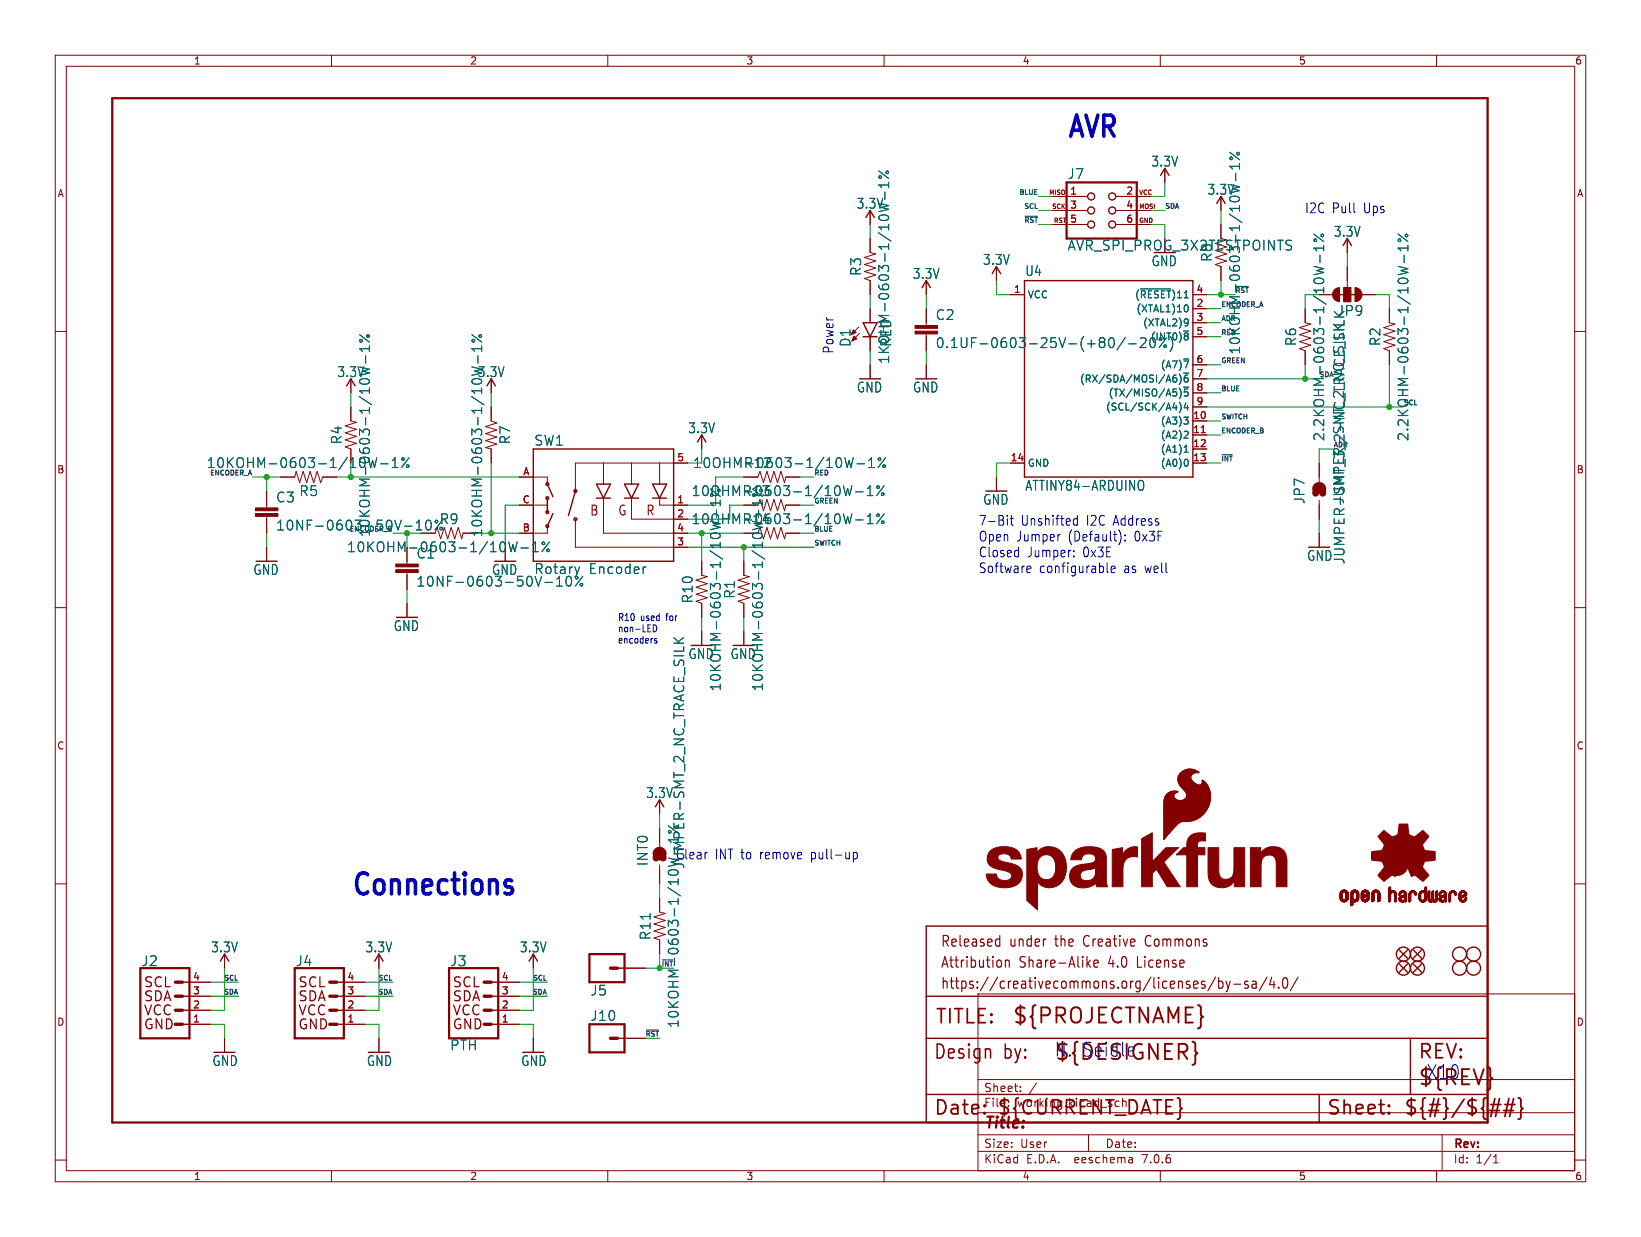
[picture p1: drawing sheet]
<svg xmlns="http://www.w3.org/2000/svg" width="297mm" height="224mm" viewBox="0 0 297 224" stroke-linecap="round" stroke-linejoin="round" font-family="sans-serif">
<defs><g id="words">
<g font-size="5.3" fill="#0000c2">
<text x="193" y="25.2">AVR</text>
<text x="63.5" y="162.3">Connections</text>
</g>
<g font-size="3.8" fill="#840000">
<text x="183.1" y="185.7">${PROJECTNAME}</text>
<text x="256.5" y="196.9">${REV}</text>
</g>
<text font-size="3.8" fill="#0000c2" x="190.8" y="192.3">${DESIGNER}</text>
<g font-size="3.5" fill="#840000">
<text x="169.2" y="185.7">TITLE:</text>
<text x="168.9" y="192.1">Design</text>
<text x="181.6" y="192.1">by:</text>
<text x="256.5" y="192.1">REV:</text>
<text x="168.9" y="202.2">Date:</text>
<text x="180.3" y="202.2">${CURRENT_DATE}</text>
<text x="240" y="202.2">Sheet:</text>
<text x="254" y="202.2">${#}/${##}</text>
</g>
<g font-size="3.5" fill="#0000c2">
<text x="190.8" y="191.5">N. Seidle</text>
<text x="258.1" y="195.6">X10</text>
</g>
<text font-size="2.8" fill="#840000" x="178" y="204.8">Title:</text>
<g font-size="2.7" fill="#840000">
<text x="170.2" y="171.7">Released</text>
<text x="182.7" y="171.7">under</text>
<text x="191.1" y="171.7">the</text>
<text x="196.5" y="171.7">Creative</text>
<text x="208" y="171.7">Commons</text>
<text x="170.2" y="175.5">Attribution</text>
<text x="170.2" y="179.3">https://creativecommons.org/licenses/by-sa/4.0/</text>
<text x="184.5" y="175.5">Share-Alike</text>
<text x="200.8" y="175.5">4.0</text>
<text x="206.2" y="175.5">License</text>
</g>
<g font-size="2.5" fill="#006464">
<text x="193.1" y="32.6">J7</text>
<text x="208.3" y="30.4">3.3V</text>
<text x="218.5" y="35.5">3.3V</text>
<text x="155" y="38">3.3V</text>
<text x="193.1" y="45.6">AVR_SPI_PROG_3X2TESTPOINTS</text>
<text x="219.6" y="47.5" transform="rotate(-90 219.6 47.5)">R8</text>
<text x="241.3" y="43.1">3.3V</text>
<text x="156.1" y="50" transform="rotate(-90 156.1 50)">R3</text>
<text x="165.1" y="50.7">3.3V</text>
<text x="177.8" y="48.2">3.3V</text>
<text x="185.5" y="50.2">U4</text>
<text x="208.3" y="48.4">GND</text>
<text x="169.3" y="58.1">C2</text>
<text x="241.9" y="57.4">JP9</text>
<text x="154.2" y="62.9" transform="rotate(-90 154.2 62.9)">D1</text>
<text x="161.1" y="66" transform="rotate(-90 161.1 66)">1KOHM-0603-1/10W-1%</text>
<text x="161.5" y="62.9" transform="rotate(-90 161.5 62.9)">RED</text>
<text x="169.3" y="63.2">0.1UF-0603-25V-(+80/-20%)</text>
<text x="224.6" y="64.3" transform="rotate(-90 224.6 64.3)">10KOHM-0603-1/10W-1%</text>
<text x="234.8" y="62.7" transform="rotate(-90 234.8 62.7)">R6</text>
<text x="250" y="62.7" transform="rotate(-90 250 62.7)">R2</text>
<text x="61" y="68.5">3.3V</text>
<text x="86.4" y="68.5">3.3V</text>
<text x="155" y="71.3">GND</text>
<text x="165.2" y="71.3">GND</text>
<text x="62.1" y="80.5" transform="rotate(-90 62.1 80.5)">R4</text>
<text x="92.6" y="80.5" transform="rotate(-90 92.6 80.5)">R7</text>
<text x="96.6" y="80.9">SW1</text>
<text x="124.5" y="78.6">3.3V</text>
<text x="239.9" y="79.9" transform="rotate(-90 239.9 79.9)">2.2KOHM-0603-1/10W-1%</text>
<text x="255.1" y="79.9" transform="rotate(-90 255.1 79.9)">2.2KOHM-0603-1/10W-1%</text>
<text x="37.3" y="84.9">10KOHM-0603-1/10W-1%</text>
<text x="125.3" y="84.9">10OHM-0603-1/10W-1%</text>
<text x="134.5" y="84.9">R12</text>
<text x="185.5" y="89">ATTINY84-ARDUINO</text>
<text x="49.9" y="91.2">C3</text>
<text x="54.1" y="90">R5</text>
<text x="79.5" y="95.1">R9</text>
<text x="125.1" y="95.1">10OHM-0603-1/10W-1%</text>
<text x="125.1" y="90">10OHM-0603-1/10W-1%</text>
<text x="134.3" y="95.1">R14</text>
<text x="134.3" y="90">R13</text>
<text x="177.9" y="91.6">GND</text>
<text x="236.3" y="91.3" transform="rotate(-90 236.3 91.3)">JP7</text>
<text x="243.4" y="91.3" transform="rotate(-90 243.4 91.3)">JUMPER-SMT_2_NO_SILK</text>
<text x="49.9" y="96.2">10NF-0603-50V-10%</text>
<text x="62.7" y="100.2">10KOHM-0603-1/10W-1%</text>
<text x="67.2" y="97.3" transform="rotate(-90 67.2 97.3)">10KOHM-0603-1/10W-1%</text>
<text x="75.3" y="101.3">C1</text>
<text x="87.5" y="97.3" transform="rotate(-90 87.5 97.3)">10KOHM-0603-1/10W-1%</text>
<text x="236.5" y="101.7">GND</text>
<text x="45.8" y="104.3">GND</text>
<text x="75.3" y="106.4">10NF-0603-50V-10%</text>
<text x="89" y="104.3">GND</text>
<text x="96.6" y="104.1">Rotary</text>
<text x="106.5" y="104.1">Encoder</text>
<text x="243.6" y="102.2" transform="rotate(-90 243.6 102.2)">JUMPER-SMT_3_2-NC_TRACE_SILK</text>
<text x="125.6" y="109.3" transform="rotate(-90 125.6 109.3)">R10</text>
<text x="133.2" y="108.5" transform="rotate(-90 133.2 108.5)">R1</text>
<text x="71.2" y="114.4">GND</text>
<text x="124.5" y="119.5">GND</text>
<text x="132.1" y="119.5">GND</text>
<text x="130.7" y="125.2" transform="rotate(-90 130.7 125.2)">10KOHM-0603-1/10W-1%</text>
<text x="138.3" y="125.2" transform="rotate(-90 138.3 125.2)">10KOHM-0603-1/10W-1%</text>
<text x="116.9" y="144.7">3.3V</text>
<text x="122.2" y="155.7">Clear</text>
<text x="117.5" y="156.9" transform="rotate(-90 117.5 156.9)">INT0</text>
<text x="124.1" y="157.4" transform="rotate(-90 124.1 157.4)">JUMPER-SMT_2_NC_TRACE_SILK</text>
<text x="38.1" y="172.6">3.3V</text>
<text x="66.1" y="172.6">3.3V</text>
<text x="94" y="172.6">3.3V</text>
<text x="118" y="170.3" transform="rotate(-90 118 170.3)">R11</text>
<text x="25.5" y="175.1">J2</text>
<text x="53.4" y="175.1">J4</text>
<text x="81.4" y="175.1">J3</text>
<text x="106.8" y="180.4">J5</text>
<text x="106.8" y="185">J10</text>
<text x="81.4" y="190.3">PTH</text>
<text x="123" y="186.2" transform="rotate(-90 123 186.2)">10KOHM-0603-1/10W-1%</text>
<text x="38.4" y="193.2">GND</text>
<text x="66.3" y="193.2">GND</text>
<text x="94.2" y="193.2">GND</text>
</g>
<g font-size="2.5" fill="#0000c2">
<text x="236.1" y="38.7">I2C Pull</text>
<text x="246.8" y="38.7">Ups</text>
<text x="151" y="64.1" transform="rotate(-90 151 64.1)">Power</text>
<text x="177" y="95.3">7-Bit</text>
<text x="184.7" y="95.3">Unshifted</text>
<text x="196.7" y="95.3">I2C Address</text>
<text x="177" y="98.2">Open</text>
<text x="177" y="101">Closed</text>
<text x="184" y="98.2">Jumper</text>
<text x="185.9" y="101">Jumper:</text>
<text x="193.4" y="98.2">(Default):</text>
<text x="196.1" y="101">0x3E</text>
<text x="205.5" y="98.2">0x3F</text>
<text x="177" y="103.9">Software</text>
<text x="188.1" y="103.9">configurable</text>
<text x="203.5" y="103.9">as well</text>
<text x="129.4" y="155.7">INT to</text>
<text x="137.7" y="155.7">remove</text>
<text x="147" y="155.7">pull-up</text>
</g>
<g font-size="2.5" fill="#840000">
<text x="106.7" y="93.6">B</text>
<text x="111.8" y="93.6">G</text>
<text x="116.8" y="93.6">R</text>
<text x="25.9" y="179">SCL</text>
<text x="53.8" y="179">SCL</text>
<text x="81.8" y="179">SCL</text>
<text x="25.9" y="181.6">SDA</text>
<text x="25.9" y="184.1">VCC</text>
<text x="53.8" y="181.6">SDA</text>
<text x="53.8" y="184.1">VCC</text>
<text x="81.8" y="181.6">SDA</text>
<text x="81.8" y="184.1">VCC</text>
<text x="25.9" y="186.6">GND</text>
<text x="53.8" y="186.6">GND</text>
<text x="81.8" y="186.6">GND</text>
</g>
<g font-size="2.1" fill="#840000">
<text x="178" y="197.9">Sheet:</text>
<text x="178" y="200.6">File:</text>
<text x="184.1" y="200.6">working.kicad_sch</text>
<text x="178" y="208">Size:</text>
<text x="184.7" y="208">User</text>
<text x="200" y="208">Date:</text>
<text x="263" y="208.2">Rev:</text>
<text x="178" y="210.8">KiCad</text>
<text x="185.7" y="210.8">E.D.A.</text>
<text x="194.6" y="210.8">eeschema</text>
<text x="207" y="210.8">7.0.6</text>
<text x="263" y="210.8">Id:</text>
<text x="267.1" y="210.8">1/1</text>
</g>
<g font-size="1.8" fill="#840000">
<text x="35" y="11.9">1</text>
<text x="85" y="11.9">2</text>
<text x="135" y="11.9">3</text>
<text x="185" y="11.9">4</text>
<text x="235" y="11.9">5</text>
<text x="285" y="11.9">6</text>
<text x="10.3" y="35.9">A</text>
<text x="285.3" y="35.9">A</text>
<text x="10.3" y="85.9">B</text>
<text x="285.3" y="85.9">B</text>
<text x="10.3" y="135.9">C</text>
<text x="285.3" y="135.9">C</text>
<text x="10.3" y="185.9">D</text>
<text x="285.3" y="185.9">D</text>
<text x="35" y="213.8">1</text>
<text x="85" y="213.8">2</text>
<text x="135" y="213.8">3</text>
<text x="185" y="213.8">4</text>
<text x="235" y="213.8">5</text>
<text x="285" y="213.8">6</text>
</g>
<g font-size="1.8" fill="#a90000">
<text x="193.6" y="35.3">1</text>
<text x="203.8" y="35.3">2</text>
<text x="193.6" y="37.8">3</text>
<text x="193.6" y="40.4">5</text>
<text x="203.8" y="37.8">4</text>
<text x="203.8" y="40.4">6</text>
<text x="183.4" y="53.1">1</text>
<text x="216.5" y="53.1">4</text>
<text x="216.5" y="55.6">2</text>
<text x="216.5" y="58.2">3</text>
<text x="216.5" y="60.7">5</text>
<text x="216.5" y="65.8">6</text>
<text x="216.5" y="68.3">7</text>
<text x="216.5" y="70.9">8</text>
<text x="215.9" y="75.9">10</text>
<text x="216.5" y="73.4">9</text>
<text x="122.5" y="83.6">5</text>
<text x="182.8" y="83.6">14</text>
<text x="215.9" y="78.5">11</text>
<text x="215.9" y="81">12</text>
<text x="215.9" y="83.6">13</text>
<text x="94.6" y="86.1">A</text>
<text x="94.5" y="91.2">C</text>
<text x="122.5" y="91.2">1</text>
<text x="122.5" y="93.7">2</text>
<text x="94.5" y="96.3">B</text>
<text x="122.5" y="98.8">3</text>
<text x="122.5" y="96.3">4</text>
<text x="34.9" y="177.5">4</text>
<text x="62.8" y="177.5">4</text>
<text x="90.7" y="177.5">4</text>
<text x="34.9" y="185.2">1</text>
<text x="34.9" y="182.6">2</text>
<text x="34.9" y="180.1">3</text>
<text x="62.8" y="185.2">1</text>
<text x="62.8" y="182.6">2</text>
<text x="62.8" y="180.1">3</text>
<text x="90.7" y="185.2">1</text>
<text x="90.7" y="182.6">2</text>
<text x="90.7" y="180.1">3</text>
</g>
<g font-size="1.8" fill="#006464">
<text x="185.9" y="54.2">VCC</text>
<text x="205.3" y="54.2">(~{RESET})11</text>
<text x="205.6" y="56.7">(XTAL1)10</text>
<text x="206.8" y="59.3">(XTAL2)9</text>
<text x="208.2" y="61.8">(INT0)~{8}</text>
<text x="195.4" y="69.4">(RX/SDA/MOSI/A6)~{6}</text>
<text x="200.6" y="72">(TX/MISO/A5)~{5}</text>
<text x="210" y="66.9">(A7)~{7}</text>
<text x="200.1" y="74.5">(SCL/SCK/A4)4</text>
<text x="210" y="77.1">(A3)3</text>
<text x="210" y="79.6">(A2)2</text>
<text x="210" y="82.1">(A1)1</text>
<text x="185.9" y="84.7">GND</text>
<text x="210" y="84.7">(A0)0</text>
</g>
<g font-size="1.8" fill="#0000c2">
<text x="111.8" y="112.5">R10</text>
<text x="116" y="112.5">used</text>
<text x="120.8" y="112.5">for</text>
<text x="111.8" y="114.5">non-LED</text>
<text x="111.8" y="116.6">encoders</text>
</g>
<g font-size="1.2" fill="#0f0f0f">
<text x="184.3" y="35.3">BLUE</text>
<text x="185.2" y="37.9">SCL</text>
<text x="185.3" y="40.4">~{RST}</text>
<text x="210.8" y="37.9">SDA</text>
<text x="223.5" y="53.1">~{RST}</text>
<text x="221" y="65.8">GREEN</text>
<text x="221" y="70.9">BLUE</text>
<text x="221" y="76">SWITCH</text>
<text x="221" y="83.6">~{INT}</text>
<text x="221" y="78.5">ENCODER_B</text>
<text x="37.9" y="86.1">ENCODER_A</text>
<text x="147.3" y="86.1">RED</text>
<text x="147.3" y="91.2">GREEN</text>
<text x="147.3" y="98.8">SWITCH</text>
<text x="147.3" y="96.3">BLUE</text>
<text x="40.4" y="177.6">SCL</text>
<text x="68.4" y="177.6">SCL</text>
<text x="96.3" y="177.6">SCL</text>
<text x="40.4" y="180.1">SDA</text>
<text x="68.3" y="180.1">SDA</text>
<text x="96.3" y="180.1">SDA</text>
<text x="116.7" y="187.7">~{RST}</text>
</g>
<g font-size="1.2" fill="#006464">
<text x="221" y="58.2">ADR</text>
<text x="221" y="55.6">ENCODER_A</text>
<text x="221" y="60.7">RED</text>
<text x="238.8" y="68.3">SDA</text>
<text x="254" y="73.4">SCL</text>
<text x="241.3" y="81">ADR</text>
<text x="63.1" y="96.3">ENCODER_B</text>
<text x="119.6" y="175">~{INT}</text>
</g>
<g font-size="1.1" fill="#840000">
<text x="189.8" y="35.5">MISO</text>
<text x="206" y="35.5">VCC</text>
<text x="190.3" y="38">SCK</text>
<text x="190.6" y="40.6">RST</text>
<text x="206" y="40.6">GND</text>
<text x="206" y="38">MOSI</text>
</g>
</g></defs>
<g fill="none" stroke="#840000" stroke-width=".18">
<path d="M10 10h277v203.9h-277zM12 12h273v199.9h-273zM60 10v2M110 10v2M160 10v2M210 10v2M260 10v2M157.5 38.1v2.5M190.5 35.6h6.3M190.5 38.1h6.3M201.9 35.6h6.4M201.9 38.1h6.4"/>
<path d="M210.8 30.5v2.5M221 35.6v2.5M10 60h2M155.4 59.2l-1.3 1.4M157.5 43.2v2.5l1 .3-2 .6 2 .6-2 .7 2 .6-2 .6 2 .7-2 .6 1 .4v2.5M157.5 55.9v2.5M167.6 50.8v2.5M167.6 55.9v3M180.3 48.3v2.5M182.9 53.3h2.5M190.5 40.6h6.3M201.9 40.6h6.4"/>
<path d="M215.9 53.3h2.5M215.9 55.9h2.5M215.9 58.4h2.5M220 46.6l2 .6-2 .7 1 .4v2.5M221 40.6v2.6M236.2 55.9v2.5l1 .3-2 .6 2 .6-2 .7 2 .6-2 .6 2 .7-2 .6 1 .4v2.5M238.8 53.3h2.5M243.2 52.1h1.3v2.5h-1.3zM243.8 43.2v2.5M243.8 48.3v3.8M246.4 53.3h2.5M251.5 55.9v2.5l1 .3-2.1 .6 2.1 .6-2.1 .7 2.1 .6-2.1 .6 2.1 .7-2.1 .6 1.1 .4v2.5"/>
<path d="M285 60h2M63.5 73.7v2.5l1 .3-2 .6 2 .6-2 .7 2 .6-2 .6 2 .7-2 .6 1 .4v2.5M63.5 68.6v2.5M88.9 68.6v2.5M88.9 73.7v2.5l1 .4-2 .6 2 .7-2 .6 2 .6-2 .7 2 .6-2 .6 1 .3v2.5M127 78.7v2.6M155.6 60.3l-1.4 1.4M157.5 61v2.5M157.5 66v2.6M167.6 60.5v3M167.6 66v2.6M215.9 76.2h2.5"/>
<path d="M215.9 78.7h2.5M215.9 61h2.5M215.9 66h2.5M215.9 68.6h2.5M215.9 71.1h2.5M215.9 73.7h2.5M48.3 88.9v3M48.3 93.5v3M48.3 99.1v2.5M50.8 86.4h2.5l.3-1.1 .6 2.1 .7-2.1 .6 2.1 .6-2.1 .7 2.1 .6-2.1 .6 2.1 .4-1h2.6M73.7 99.1v3M76.2 96.5h2.5l.4-1 .7 2 .6-2 .6 2 .7-2 .6 2 .6-2 .7 2 .2-1h2.6"/>
<path d="M91.4 99.1v2.5M94 86.4h5.1v1.2M94 91.4h5.1M99.1 95.3v1.2h-5.1M104.1 94v5.1h20.4M109.2 90.2v6.3h15.3M109.2 83.8v3.8M114.3 83.8v3.8M114.3 90.2v3.8h10.2M119.4 90.2v1.2h5.1M119.4 83.8v3.8M124.5 83.8h-20.4v5.1"/>
<path d="M134.6 96.5h2.6l.3-1 .7 2 .6-2 .6 2 .7-2 .6 2 .7-2 .6 2 .2-1h2.6M134.6 86.4h2.6l.3-1.1 .7 2.1 .6-2.1 .6 2.1 .7-2.1 .6 2.1 .7-2.1 .6 2.1 .2-1h2.6M134.6 91.4h2.6l.3-1 .7 2.1 .6-2.1 .6 2.1 .7-2.1 .6 2.1 .7-2.1 .6 2.1 .2-1.1h2.6M180.3 86.4v2.5M182.9 83.8h2.5M215.9 81.3h2.5M215.9 83.8h2.5M238.8 83.8v3.4M238.8 90.6v3.4M238.8 96.5v2.6M10 110h2M73.7 103.6v3.1"/>
<path d="M73.7 109.2v2.6M127 101.6v2.5l1 .3-2 .6 2 .7-2 .6 2 .6-2 .7 2 .6-2 .6 1 .4v2.6M127 114.3v2.5M134.6 101.6v2.5l1 .3-2 .6 2 .7-2 .6 2 .6-2 .7 2 .6-2 .6 1 .4v2.6M134.6 114.3v2.5M285 110h2M10 160h2M119.4 144.8v2.5M119.4 149.9v3.4M119.4 156.6v3.4M285 160h2M33 177.8h5.1"/>
<path d="M40.6 172.7v2.6M61 177.8h5M68.6 172.7v2.6M88.9 177.8h5.1M96.5 172.7v2.6M111.8 175.3h5M119.4 162.6v2.5l1 .3-2 .6 2 .6-2 .7 2 .6-2 .6 2 .7-2 .6 1 .4v2.5M177 179.9h108v32h-108zM33 185.4h5.1M33 182.9h5.1M33 180.3h5.1M40.6 188v2.5"/>
<path d="M61 185.4h5M61 182.9h5M61 180.3h5M68.6 188v2.5M88.9 185.4h5.1M88.9 182.9h5.1M88.9 180.3h5.1M96.5 188v2.5M111.8 188h5M177 195.4h108M184.7 197.5v.1M184.7 196.7v.1"/>
<path d="M187.6 196l-1.3 2M10 210h2M60 211.9v2M110 211.9v2M160 211.9v2M177 208.4h108M177 205.4h108M177 201.4h108M197 205.4v3M204.9 209.6l.1 .9M205 210.4l-.2 .1M205 209.9h-.2"/>
<path d="M210 211.9v2M260 211.9v2M261 205.4v6.5M270.3 210.5h.9M270.3 209.4l.4-.4v1.5M285 210h2"/>
<circle cx="197.5" cy="35.6" r=".63"/>
<circle cx="197.5" cy="38.1" r=".63"/>
<circle cx="201.3" cy="35.6" r=".63"/>
<circle cx="201.3" cy="38.1" r=".63"/>
<circle cx="197.5" cy="40.6" r=".63"/>
<circle cx="201.3" cy="40.6" r=".63"/>
</g>
<g fill="none" stroke="#006464" stroke-width=".18">
<path d="M159.1 36.8l1.7 .4-1.2 .3 1.2 .4M159.1 30.9l1.7 1.4M160.2 34.8v1.3M160.8 33v1M160.8 33.5h-1.7l.5 .5M222.6 33.4l1.7 .4-1.2 .4 1.2 .3-1.7 .4M222.6 27.6l1.7 1.3M223.7 31.4v1.3M224.3 29.6v1M224.3 30.1h-1.7l.5 .5M206.4 52.3h5.5M214.6 55.2a.68 .68 0 0 1 .5 .6 .68 .68 0 0 1-.5 .7"/>
<path d="M214.8 57.7l.2 .3v.5l-.1 .4M215 58.3l-.2 .2M237.8 48.2l1.8 .4-1.3 .4 1.3 .3-1.8 .4M237.8 42.4l1.8 1.3M238.9 46.2v1.3M239.6 44.9h-1.8l.5 .5M239.6 44.4v1M241.4 58.7l1 1M243.1 58.7l-1 .7M243.3 58v.8M253 48.2l1.8 .4-1.3 .4 1.3 .3-1.8 .4M253 42.4l1.8 1.3"/>
<path d="M254.1 46.2v1.3M254.8 44.4v1M254.8 44.9h-1.8l.5 .5M65.1 66.4l1.8 .4-1.3 .4 1.3 .3-1.8 .4M65.1 60.6l1.8 1.3M66.2 64.4v1.3M66.9 62.6v1M66.9 63.1h-1.8l.5 .5M85.4 66.4l1.8 .4M85.4 60.6l1.8 1.3M86.5 64.4v1.3M87.2 63.1h-1.8l.5 .5"/>
<path d="M87.2 67.5l-1.8 .4M87.2 62.6v1M201.4 61.2l.1 .1a1.38 1.38 0 0 1-.1 1.5M203.7 61.1l-1.5 2.2M204.3 62.2h1.3M206.4 61.3l.3-.2 .5 .1a.48 .48 0 0 1 .1 .7l-1 1h1.1M208.3 62.7l.2 .2 .4-.2M210.6 62.7l.3 .2 .2-.2M211.1 61.1l-1.3 1.8M212.2 62.4l-.1 .7-.4 .5M212.3 73.8h.8M213.5 72.8a1.47 1.47 0 0 1-.1 1.9"/>
<path d="M214.3 75.5h.7l-.4 .5M214.4 68.4h.4l.2 .2-.1 .5h-.5M214.6 72.9l-.3 .9h.8M214.8 76l.2 .2v.3l-.2 .3M214.8 78l.2 .3v.3l-.7 .7h.7M214.9 67.9l-.4 .1M214.9 73.4v.8M68.2 82.9l-.4 1.7M68.9 84h1.3M71 84.6h1M71 83.4l.5-.5v1.7M73.2 95.3h1.4"/>
<path d="M74 82.9l-1.3 1.7M75.3 95.9h1.1M75.3 94.7l.5-.5v1.7M77.3 94.2h.3a1.11 1.11 0 0 1 0 1.7h-.1a1.18 1.18 0 0 1-.2-1.7zM79 94.2l-.3 .2 .3 .3M80.1 94.2l-1.4 1.7M92.1 98.1l.4 1.8 .3-1.3 .4 1.3 .4-1.8M94.3 99.2h1.3M96.4 99.9h1M96.4 98.6l.5-.5v1.8M99.4 98.1l-1.3 1.8M129.7 92.3v1.4"/>
<path d="M130.4 90.6v1M130.4 91.1h-1.8l.5 .5M137.3 92.3v1.4M138 91.1h-1.8l.5 .5M138 90.6v1M154.2 93l-.4 1.8-.4-1.3-.3 1.3M154.2 87.9l-.4 1.8-.4-1.3-.3 1.3M154.4 82.9l-.4 1.7-.3-1.2-.4 1.2M154.9 94.1h1.3M154.9 89h1.3M155.1 84h1.4M157 94.8h1"/>
<path d="M157 88.4l.5-.5v1.8M157 93.5l.5-.5v1.8M157 89.7h1M157.2 84.6h1M157.2 83.4l.5-.5v1.7M160 93l-1.3 1.8M160 87.9l-1.3 1.8M160.3 82.9l-1.4 1.7M206.4 87h.4a1.26 1.26 0 0 1-.2 1.7h-.2M214.3 81.9h.7M214.6 80.8l.1-.2v1.3M214.7 83.1a.79 .79 0 0 1 0 1.3"/>
<path d="M100.7 106.1h1.1M101.2 104.3v1.8M102.4 105.4a.65 .65 0 0 0 .5 .7h.1a.65 .65 0 0 0 .4-.7M104.9 102.6l-.4 1.2M105.5 104.3l-1.4 1.8M116.9 102.6l-.3 .1M122 115.4l1 1M123.7 115.4l-1 .8M121 155.3l1.7 .4M121 149.5l1.7 1.3M121.4 150.4l-.2-.1-.2 .3 .2 .2 .2-.1M122.7 156.4l-1.7 .4"/>
<path d="M122.7 152h-1.7l.4 .4"/>
<circle cx="159.3" cy="32" r=".25"/>
<circle cx="160.6" cy="31.2" r=".25"/>
<circle cx="222.8" cy="28.7" r=".25"/>
<circle cx="224.1" cy="27.8" r=".25"/>
<circle cx="238.1" cy="43.5" r=".25"/>
<circle cx="239.3" cy="42.6" r=".25"/>
<circle cx="253.3" cy="43.5" r=".25"/>
<circle cx="254.6" cy="42.6" r=".25"/>
<circle cx="65.3" cy="61.7" r=".25"/>
<circle cx="66.6" cy="60.8" r=".25"/>
<circle cx="85.7" cy="61.7" r=".25"/>
<circle cx="86.9" cy="60.8" r=".25"/>
<circle cx="72.9" cy="83.1" r=".25"/>
<circle cx="73.8" cy="84.4" r=".25"/>
<circle cx="98.3" cy="98.3" r=".25"/>
<circle cx="99.2" cy="99.6" r=".25"/>
<circle cx="158.9" cy="93.3" r=".25"/>
<circle cx="158.9" cy="88.2" r=".25"/>
<circle cx="159.2" cy="83.1" r=".25"/>
<circle cx="159.8" cy="89.5" r=".25"/>
<circle cx="159.8" cy="94.5" r=".25"/>
<circle cx="160" cy="84.4" r=".25"/>
<circle cx="105.2" cy="105.9" r=".25"/>
</g>
<g fill="none" stroke="#840000" stroke-width=".25">
<path d="M156.7 39.4l.8-1.3 .7 1.3M210.1 31.8l.7-1.3 .8 1.3M220.2 36.8l.8-1.2 .7 1.2M156.2 58.4h2.5l-1.2 2.6zM166.9 52.1l.7-1.3 .8 1.3M179.6 49.5l.7-1.2 .8 1.2M185.4 50.8h30.5v35.6h-30.5zM242.1 53.3h3.8M243.1 44.5l.7-1.3 .8 1.3M62.7 69.9l.8-1.3 .8 1.3M88.1 69.9l.8-1.3 .8 1.3M156.2 61h2.5"/>
<path d="M96.5 81.3h25.4v20.3h-25.4zM99.1 90.2v2.5M99.1 87.6l1 2.3M100.1 93l-1 2.3M104.1 88.9l-1.2 4.4M107.9 90.2h2.6M107.9 87.6h2.6l-1.3 2.6zM113 90.2h2.6M113 87.6h2.6l-1.3 2.6zM118.1 90.2h2.5M118.1 87.6h2.5l-1.2 2.6zM126.2 80l.8-1.3 .8 1.3"/>
<path d="M118.6 146.1l.8-1.3 .7 1.3M119.4 153.9v1.8M39.9 174l.7-1.3 .8 1.3M67.8 174l.8-1.3 .7 1.3M95.8 174l.7-1.3 .8 1.3M167.6 167.6h101.6v35.6h-101.6zM253.2 172l1.6 1.5M253.2 174.5l1.6 1.5M254.8 172l-1.6 1.5M254.8 174.5l-1.6 1.5M255.8 174.5l1.5 1.5M255.8 172l1.5 1.5"/>
<path d="M257.3 172l-1.5 1.5M257.3 174.5l-1.5 1.5M167.6 198.1h101.6M167.6 180.3h101.6M167.6 188h101.6M238.8 198.1v5.1M255.3 188v10.1"/>
<circle cx="99.1" cy="90.2" r=".25"/>
<circle cx="99.1" cy="87.6" r=".25"/>
<circle cx="99.1" cy="95.2" r=".25"/>
<circle cx="99.1" cy="92.7" r=".25"/>
<circle cx="104.1" cy="94" r=".25"/>
<circle cx="104.1" cy="88.9" r=".25"/>
<circle cx="254" cy="172.7" r="1.27"/>
<circle cx="254" cy="175.3" r="1.27"/>
<circle cx="256.5" cy="175.3" r="1.27"/>
<circle cx="256.5" cy="172.7" r="1.27"/>
<circle cx="264.2" cy="175.3" r="1.27"/>
<circle cx="264.2" cy="172.7" r="1.27"/>
<circle cx="266.7" cy="172.7" r="1.27"/>
<circle cx="266.7" cy="175.3" r="1.27"/>
</g>
<path d="M20.3 17.8h248.9v185.4h-248.9zM193 33h12.7v10.2h-12.7zM25.4 175.3h8.9v12.7h-8.9zM53.3 175.3h8.9v12.7h-8.9zM81.3 175.3h8.9v12.7h-8.9zM106.7 172.7h6.3v5.1h-6.3zM106.7 185.4h6.3v5.1h-6.3z" fill="none" stroke="#840000" stroke-width=".41"/>
<g fill="none" stroke="#840000" stroke-width=".61">
<path d="M31.7 177.8h1.3M59.7 177.8h1.3M87.6 177.8h1.3M110.5 175.3h1.3M31.7 185.4h1.3M31.7 182.9h1.3M31.7 180.3h1.3M59.7 185.4h1.3M59.7 182.9h1.3M59.7 180.3h1.3M87.6 185.4h1.3M87.6 182.9h1.3"/>
<path d="M87.6 180.3h1.3M110.5 188h1.3"/>
</g>
<g fill="#840000" stroke="#840000" stroke-width=".18">
<path d="M213.6 140a2.45 2.45 0 0 1 3.4-.2 1.05 1.05 0 0 0-1.4 .6 1.05 1.05 0 0 0 .7 1.4 .75 .75 0 0 0 1.3-.2v-.4a3.8 3.8 0 0 1 .7 5.5 4.3 4.3 0 0 1-4.2 1.9 4.8 4.8 0 0 0-2.2 1.9l-1.2 1.4v-6.4a1.93 1.93 0 0 1 2.5-2.2 .81 .81 0 0 0-.7 .9 .81 .81 0 0 0 .9 .7 1.09 1.09 0 0 0 1.3-.6 1.09 1.09 0 0 0-.4-1.4 2.08 2.08 0 0 1-.7-2.9z"/>
<path d="M191.1 157l1.9 .1v.7l-.4 1.2-1.7-.8z"/>
<path d="M206.6 151.8l2-1v5.2l2.4-2.5h2.3l-2.7 2.5 3 4.5h-2.3l-2-3.1-.7 .7v2.4h-2z"/>
<path d="M196 156.5l1.2-.2 .3 1-1.2 .3z"/>
<path d="M201.3 153.8l1.9-.3v1.3a2.34 2.34 0 0 1 2.7-1.5v1.8h-.3a1.97 1.97 0 0 0-2.4 2.2v3.2h-1.9z"/>
<path d="M218.6 153.5h2v2a7.9 7.9 0 0 0 .3 3.3 1.43 1.43 0 0 0 1.6 .3 1.43 1.43 0 0 0 .8-1.5v-4.1h2l-.1 7h-1.8v-1a2.68 2.68 0 0 1-4.5 0l-.2-1.1z"/>
<path d="M226.3 153.5h1.9v.9a2.68 2.68 0 0 1 4.5 .1l.2 1v5h-1.9v-2a7.9 7.9 0 0 0-.3-3.3 1.42 1.42 0 0 0-1.6-.3 1.42 1.42 0 0 0-.8 1.4l-.1 4.2h-1.9z"/>
<path d="M185.8 153.8l1.9-.3v.8a2.88 2.88 0 0 1 3-1 2.88 2.88 0 0 1 2.1 2.3l.2 1.5-1.9-.1a1.87 1.87 0 0 0-2.2-2.2 2.27 2.27 0 0 0-1.2 2.6 1.64 1.64 0 0 0 1.3 1.8 1.64 1.64 0 0 0 1.9-1l1.7 .8a2.81 2.81 0 0 1-4.8 .6v5.1l-2-1.7z"/>
<path d="M179.2 154a4.4 4.4 0 0 1 5 0l.5 .9 .2 .6h-1.9a1.32 1.32 0 0 0-1.9-.9 .65 .65 0 0 0-.5 .7 .65 .65 0 0 0 .7 .6l.3 .1a6.3 6.3 0 0 1 3 1.1 2.23 2.23 0 0 1-1.6 3.5 4 4 0 0 1-4.2-1.2l-.3-1.2h1.8a1.51 1.51 0 0 0 1.2 1.2 1.51 1.51 0 0 0 1.6-.7 .85 .85 0 0 0-.9-1 7.5 7.5 0 0 1-3.1-1.1 1.96 1.96 0 0 1 .1-2.6z"/>
<path d="M215.4 151.4a3.9 3.9 0 0 1 2.7-.6h.1v1.4h-.3a.91 .91 0 0 0-1 .2 .91 .91 0 0 0-.2 1.1h1.4v1.3h-1.4v5.7h-1.9v-5.7h-1.9l.8-.9a.99 .99 0 0 1 1.1-.4v-.3a2.67 2.67 0 0 1 .6-1.8z"/>
<path d="M213.6 140.1a2.45 2.45 0 0 1 3.4-.2 1.05 1.05 0 0 0-1.4 .6 1.05 1.05 0 0 0 .6 1.4 .75 .75 0 0 0 1.4-.2l-.1-.4a3.8 3.8 0 0 1 .8 5.5 4.3 4.3 0 0 1-4.2 1.9 4.8 4.8 0 0 0-2.3 1.9l-1.2 1.4v-6.4a1.94 1.94 0 0 1 2.6-2.2 .82 .82 0 0 0-.8 .9 .82 .82 0 0 0 1 .7 1.1 1.1 0 0 0 1.3-.6 1.1 1.1 0 0 0-.4-1.4 2.08 2.08 0 0 1-.7-2.9z"/>
<path d="M194.5 154.1a4.8 4.8 0 0 1 5.3 0 3.8 3.8 0 0 1 .4 2.6v2.7l.3 1.1h-1.4a.54 .54 0 0 1-.6-.1 .54 .54 0 0 1-.1-.5 3.3 3.3 0 0 1-4.4 0 2.19 2.19 0 0 1-.1-2.4 2.19 2.19 0 0 1 2.1-1l.3 1.1a.96 .96 0 0 0-.8 1.1 .96 .96 0 0 0 1.2 .7 1.68 1.68 0 0 0 1.6-2v-.3l-.8 .2-.3-1a.86 .86 0 0 0 1.1-1.1 1.42 1.42 0 0 0-2.1-.4l-.4 .4a.45 .45 0 0 1-.7 .4h-1.3l.2-.8z"/>
<path d="M242.5 162.6h.4z"/>
<path d="M242.5 162.5l.4 .1z"/>
<path d="M242.5 162.5h.4z"/>
<path d="M242.5 162.4l.4 .1z"/>
<path d="M242.5 162.4h.4z"/>
<path d="M242.5 162.3l.4 .1z"/>
<path d="M242.5 162.3h.4z"/>
<path d="M242.5 162.2l.4 .1z"/>
<path d="M242.5 162.2h.4z"/>
<path d="M242.5 162.1l.4 .1z"/>
<path d="M242.5 162.1h.4z"/>
<path d="M242.5 162l.4 .1z"/>
<path d="M242.5 162h.4z"/>
<path d="M242.5 161.9l.4 .1z"/>
<path d="M242.5 161.9h.4z"/>
<path d="M242.5 161.8l.4 .1z"/>
<path d="M242.5 161.8h.4z"/>
<path d="M242.6 162.6h.4z"/>
<path d="M242.6 162.6h.3z"/>
<path d="M242.6 161.8h.3z"/>
<path d="M242.6 161.7l.3 .1z"/>
<path d="M242.6 161.7h.4z"/>
<path d="M242.6 162.7h.4z"/>
<path d="M242.6 162.6l.4 .1z"/>
<path d="M242.6 161.6l.4 .1z"/>
<path d="M242.6 162.8h.5z"/>
<path d="M242.6 162.8h.4z"/>
<path d="M242.6 162.7l.4 .1z"/>
<path d="M242.6 161.6h.4z"/>
<path d="M242.6 161.6h.5z"/>
<path d="M242.6 161.5l.5 .1z"/>
<path d="M242.6 162.8l.6 .1z"/>
<path d="M242.6 161.5h.5z"/>
<path d="M242.6 161.5h.6z"/>
<path d="M242.6 162.9h1.3z"/>
<path d="M242.6 162.9h.6z"/>
<path d="M242.6 161.5h1.3z"/>
<path d="M242.7 162.9h1.2z"/>
<path d="M242.7 161.5h1.2z"/>
<path d="M242.7 161.4l1.2 .1z"/>
<path d="M242.7 162.9l1.2 .1z"/>
<path d="M242.7 161.4h1.2z"/>
<path d="M242.7 163h1.2z"/>
<path d="M242.7 161.4h1.1z"/>
<path d="M242.7 163h1.1z"/>
<path d="M242.7 161.3l1.1 .1z"/>
<path d="M242.8 163l1 .1z"/>
<path d="M242.8 161.3h1z"/>
<path d="M242.8 163.1h1z"/>
<path d="M242.8 163.1h.9z"/>
<path d="M242.8 161.3h.9z"/>
<path d="M242.9 161.2l.8 .1z"/>
<path d="M242.9 163.1h.8z"/>
<path d="M242.9 161.2h.8z"/>
<path d="M242.9 163.1l.8 .1z"/>
<path d="M242.9 163.2h.7z"/>
<path d="M242.9 161.2h.7z"/>
<path d="M243 163.2h.6z"/>
<path d="M243 161.2h.6z"/>
<path d="M243 163.2h.5z"/>
<path d="M243 161.2h.5z"/>
<path d="M243.1 163.2h.4z"/>
<path d="M243.1 161.1l.4 .1z"/>
<path d="M243.1 163.2h.3z"/>
<path d="M243.1 161.1h.3z"/>
<path d="M243.1 163.2l.3 .1z"/>
<path d="M243.2 163.3h.2z"/>
<path d="M243.2 161.1h.2z"/>
<path d="M243.3 161.5h.6z"/>
<path d="M243.4 162.9h.5z"/>
<path d="M243.4 161.5h.5z"/>
<path d="M243.4 162.8l.5 .1z"/>
<path d="M243.4 162.8h.5z"/>
<path d="M243.4 161.5l.5 .1z"/>
<path d="M243.4 161.6h.5z"/>
<path d="M243.5 162.8h.5z"/>
<path d="M243.5 161.6h.4z"/>
<path d="M243.5 161.6h.5z"/>
<path d="M243.5 162.7l.5 .1z"/>
<path d="M243.5 162.7h.5z"/>
<path d="M243.5 161.6l.5 .1z"/>
<path d="M243.5 161.7h.5z"/>
<path d="M243.6 162.7h.4z"/>
<path d="M243.6 161.7h.4z"/>
<path d="M243.6 162.6l.4 .1z"/>
<path d="M243.6 162.6h.4z"/>
<path d="M243.6 161.8h.4z"/>
<path d="M243.6 161.7l.4 .1z"/>
<path d="M243.6 162.5l.4 .1z"/>
<path d="M243.6 162.5h.4z"/>
<path d="M243.6 162.4l.4 .1z"/>
<path d="M243.6 162.4h.4z"/>
<path d="M243.6 162.3l.4 .1z"/>
<path d="M243.6 162.3h.4z"/>
<path d="M243.6 162.2l.4 .1z"/>
<path d="M243.6 162.2h.4z"/>
<path d="M243.6 162.1l.4 .1z"/>
<path d="M243.6 162.1h.4z"/>
<path d="M243.6 162l.4 .1z"/>
<path d="M243.6 162h.4z"/>
<path d="M243.6 161.9l.4 .1z"/>
<path d="M243.6 161.9h.4z"/>
<path d="M243.6 161.8l.4 .1z"/>
<path d="M244.5 163.9h.2z"/>
<path d="M244.5 163.9h.3z"/>
<path d="M244.5 163.8l.3 .1z"/>
<path d="M244.5 163.8h.3z"/>
<path d="M244.5 163.7l.3 .1z"/>
<path d="M244.5 163.7h.3z"/>
<path d="M244.5 163.6l.3 .1z"/>
<path d="M244.5 163.6h.3z"/>
<path d="M244.5 163.5l.3 .1z"/>
<path d="M244.5 163.5h.3z"/>
<path d="M244.5 163.4l.3 .1z"/>
<path d="M244.5 163.4h.3z"/>
<path d="M244.5 163.3l.3 .1z"/>
<path d="M244.5 163.3h.3z"/>
<path d="M244.5 163.2l.3 .1z"/>
<path d="M244.5 163.2h.3z"/>
<path d="M244.5 163.2h.4z"/>
<path d="M244.5 163.2h1z"/>
<path d="M244.5 163.2h1.1z"/>
<path d="M244.5 163.1l1.1 .1z"/>
<path d="M244.5 163.1h1.1z"/>
<path d="M244.5 163.1h1.2z"/>
<path d="M244.5 163l1.2 .1z"/>
<path d="M244.5 163h1.2z"/>
<path d="M244.5 163h1.3z"/>
<path d="M244.5 162.9l1.3 .1z"/>
<path d="M244.5 162.9h1.3z"/>
<path d="M244.5 162.9h.6z"/>
<path d="M244.5 162.8l.6 .1z"/>
<path d="M244.5 162.8h.6z"/>
<path d="M244.5 162.8h.5z"/>
<path d="M244.5 162.8h.4z"/>
<path d="M244.5 162.7l.4 .1z"/>
<path d="M244.5 162.7h.4z"/>
<path d="M244.5 162.6l.4 .1z"/>
<path d="M244.5 162.6h.3z"/>
<path d="M244.5 162.5l.3 .1z"/>
<path d="M244.5 162.5h.3z"/>
<path d="M244.5 162.4l.3 .1z"/>
<path d="M244.5 162.4h.3z"/>
<path d="M244.5 162.3l.3 .1z"/>
<path d="M244.5 162.3h.3z"/>
<path d="M244.5 162.2l.3 .1z"/>
<path d="M244.5 162.2h.3z"/>
<path d="M244.5 162.1l.3 .1z"/>
<path d="M244.5 162.1h.3z"/>
<path d="M244.5 162l.3 .1z"/>
<path d="M244.5 162h.3z"/>
<path d="M244.5 161.9l.3 .1z"/>
<path d="M244.5 161.9h.3z"/>
<path d="M244.5 161.8l.3 .1z"/>
<path d="M244.5 161.8h.3z"/>
<path d="M244.5 161.7l.3 .1z"/>
<path d="M244.5 161.7h.4z"/>
<path d="M244.5 163.9h.1z"/>
<path d="M244.5 161.6l.4 .1z"/>
<path d="M244.5 163.9l.1 .1z"/>
<path d="M244.5 161.6h.4z"/>
<path d="M244.5 161.6h.5z"/>
<path d="M244.5 161.5l.5 .1z"/>
<path d="M244.5 161.5h.6z"/>
<path d="M244.5 161.5h1.3z"/>
<path d="M244.6 161.5h1.2z"/>
<path d="M244.6 161.4l1.2 .1z"/>
<path d="M244.6 161.4h1.2z"/>
<path d="M244.6 161.4h1.1z"/>
<path d="M244.6 161.3l1.1 .1z"/>
<path d="M244.7 161.3h1z"/>
<path d="M244.7 161.3h.9z"/>
<path d="M244.8 161.3h.8z"/>
<path d="M244.8 161.2l.8 .1z"/>
<path d="M244.8 161.2h.8z"/>
<path d="M244.8 161.2h.7z"/>
<path d="M244.9 161.2h.6z"/>
<path d="M244.9 163.2h.5z"/>
<path d="M244.9 161.2h.5z"/>
<path d="M245 163.2h.4z"/>
<path d="M245 161.2h.4z"/>
<path d="M245 161.1l.4 .1z"/>
<path d="M245 161.1h.3z"/>
<path d="M245.1 163.2l.2 .1z"/>
<path d="M245.1 161.1h.2z"/>
<path d="M245.1 163.3h.2z"/>
<path d="M245.2 161.5h.6z"/>
<path d="M245.3 162.9h.5z"/>
<path d="M245.3 162.8l.6 .1z"/>
<path d="M245.3 161.5h.6z"/>
<path d="M245.3 162.8h.6z"/>
<path d="M245.3 161.5l.6 .1z"/>
<path d="M245.3 161.6h.6z"/>
<path d="M245.4 162.8h.5z"/>
<path d="M245.4 161.6h.5z"/>
<path d="M245.4 162.7l.5 .1z"/>
<path d="M245.4 162.7h.5z"/>
<path d="M245.4 161.6l.5 .1z"/>
<path d="M245.5 162.7h.4z"/>
<path d="M245.5 161.7h.4z"/>
<path d="M245.5 162.6l.4 .1z"/>
<path d="M245.5 162.6h.4z"/>
<path d="M245.5 161.7l.4 .1z"/>
<path d="M245.5 161.8h.4z"/>
<path d="M245.5 162.5l.4 .1z"/>
<path d="M245.5 162.5h.4z"/>
<path d="M245.5 162.4l.4 .1z"/>
<path d="M245.5 162.4h.4z"/>
<path d="M245.5 162.3l.4 .1z"/>
<path d="M245.5 162.3h.4z"/>
<path d="M245.5 162.2l.4 .1z"/>
<path d="M245.5 162.2h.4z"/>
<path d="M245.5 162.1l.4 .1z"/>
<path d="M245.5 162.1h.4z"/>
<path d="M245.5 162l.4 .1z"/>
<path d="M245.5 162h.4z"/>
<path d="M245.5 161.9l.4 .1z"/>
<path d="M245.5 161.9h.4z"/>
<path d="M245.5 161.8l.4 .1z"/>
<path d="M246.4 162.7h.4z"/>
<path d="M246.4 162.6l.4 .1z"/>
<path d="M246.4 162.6h.4z"/>
<path d="M246.4 162.5l.4 .1z"/>
<path d="M246.4 162.5h.4z"/>
<path d="M246.4 162.5h.5z"/>
<path d="M246.4 162.4l.6 .1z"/>
<path d="M246.4 162.4h.6z"/>
<path d="M246.4 162.4h.7z"/>
<path d="M246.4 162.3l.8 .1z"/>
<path d="M246.4 162.3h.8z"/>
<path d="M246.4 162.3h.9z"/>
<path d="M246.4 162.3h1z"/>
<path d="M246.4 162.2l1 .1z"/>
<path d="M246.4 162.2h1z"/>
<path d="M246.4 162.2h1.1z"/>
<path d="M246.4 162.2h1.2z"/>
<path d="M246.4 162.1l1.2 .1z"/>
<path d="M246.4 162.1h1.2z"/>
<path d="M246.4 162.1h1.3z"/>
<path d="M246.4 162.1h1.4z"/>
<path d="M246.4 162.1h.4z"/>
<path d="M246.4 162l.4 .1z"/>
<path d="M246.4 162h.3z"/>
<path d="M246.4 161.9l.3 .1z"/>
<path d="M246.4 161.9h.3z"/>
<path d="M246.4 161.8l.3 .1z"/>
<path d="M246.4 161.8h.4z"/>
<path d="M246.4 161.7l.4 .1z"/>
<path d="M246.4 161.7h.4z"/>
<path d="M246.4 162.8h.5z"/>
<path d="M246.4 162.7l.4 .1z"/>
<path d="M246.4 161.6l.4 .1z"/>
<path d="M246.4 161.6h.4z"/>
<path d="M246.4 161.6h.5z"/>
<path d="M246.4 162.8h.6z"/>
<path d="M246.4 162.8l.6 .1z"/>
<path d="M246.4 161.5l.6 .1z"/>
<path d="M246.4 161.5h.6z"/>
<path d="M246.4 162.9h1.3z"/>
<path d="M246.4 162.9h.6z"/>
<path d="M246.5 162.9h1.2z"/>
<path d="M246.5 161.5h1.2z"/>
<path d="M246.5 161.4l1.2 .1z"/>
<path d="M246.5 161.4h1.2z"/>
<path d="M246.5 162.9l1.2 .1z"/>
<path d="M246.5 163h1.2z"/>
<path d="M246.5 163h1.1z"/>
<path d="M246.6 163h1z"/>
<path d="M246.6 161.4h1z"/>
<path d="M246.6 161.3l1 .1z"/>
<path d="M246.6 163l1 .1z"/>
<path d="M246.6 161.3h1z"/>
<path d="M246.6 163.1h1z"/>
<path d="M246.6 163.1h.9z"/>
<path d="M246.7 161.3h.9z"/>
<path d="M246.7 163.1h.8z"/>
<path d="M246.7 161.3h.8z"/>
<path d="M246.7 161.2l.8 .1z"/>
<path d="M246.7 163.1l.8 .1z"/>
<path d="M246.7 161.2h.8z"/>
<path d="M246.7 163.2h.8z"/>
<path d="M246.7 161.2h.7z"/>
<path d="M246.8 163.2h.6z"/>
<path d="M246.8 161.2h.6z"/>
<path d="M246.8 162.1h1z"/>
<path d="M246.9 162l.9 .1z"/>
<path d="M246.9 161.2h.4z"/>
<path d="M246.9 163.2h.4z"/>
<path d="M246.9 162h.9z"/>
<path d="M246.9 161.1l.4 .1z"/>
<path d="M246.9 163.2h.3z"/>
<path d="M247 163.2l.2 .1z"/>
<path d="M247 162h.8z"/>
<path d="M247 161.1h.2z"/>
<path d="M247 163.3h.2z"/>
<path d="M247.1 162h.7z"/>
<path d="M247.1 161.9l.7 .1z"/>
<path d="M247.2 161.9h.6z"/>
<path d="M247.2 161.5h.5z"/>
<path d="M247.2 162.9h.5z"/>
<path d="M247.2 161.5h.6z"/>
<path d="M247.2 162.8l.5 .1z"/>
<path d="M247.2 162.8h.5z"/>
<path d="M247.2 161.5l.6 .1z"/>
<path d="M247.2 161.6h.6z"/>
<path d="M247.3 162.8h.5z"/>
<path d="M247.3 161.9h.5z"/>
<path d="M247.3 161.6h.5z"/>
<path d="M247.3 161.6l.5 .1z"/>
<path d="M247.4 162.7l.4 .1z"/>
<path d="M247.4 161.7h.4z"/>
<path d="M247.4 162.7h.4z"/>
<path d="M247.4 161.8l.4 .1z"/>
<path d="M247.4 161.8h.4z"/>
<path d="M247.4 161.7l.4 .1z"/>
<path d="M247.4 162.6l.4 .1z"/>
<path d="M247.4 162.6h.4z"/>
<path d="M247.5 162.6h.3z"/>
<path d="M247.5 162.5l.3 .1z"/>
<path d="M247.5 162.5h.3z"/>
<path d="M247.5 162.4l.3 .1z"/>
<path d="M247.5 162.4h.3z"/>
<path d="M247.6 162.4h.2z"/>
<path d="M247.7 162.4h.1z"/>
<path d="M248.3 163.2h.2z"/>
<path d="M248.3 163.2h.3z"/>
<path d="M248.3 163.1l.3 .1z"/>
<path d="M248.3 163.1h.3z"/>
<path d="M248.3 163.1h.4z"/>
<path d="M248.3 163l.4 .1z"/>
<path d="M248.3 163h.4z"/>
<path d="M248.3 162.9l.4 .1z"/>
<path d="M248.3 162.9h.4z"/>
<path d="M248.3 162.8l.4 .1z"/>
<path d="M248.3 162.8h.4z"/>
<path d="M248.3 162.7l.4 .1z"/>
<path d="M248.3 162.7h.4z"/>
<path d="M248.3 162.6l.4 .1z"/>
<path d="M248.3 162.6h.4z"/>
<path d="M248.3 162.5l.4 .1z"/>
<path d="M248.3 162.5h.4z"/>
<path d="M248.3 162.4l.4 .1z"/>
<path d="M248.3 162.4h.4z"/>
<path d="M248.3 162.3l.4 .1z"/>
<path d="M248.3 162.3h.4z"/>
<path d="M248.3 162.2l.4 .1z"/>
<path d="M248.3 162.2h.4z"/>
<path d="M248.3 162.1l.4 .1z"/>
<path d="M248.3 162.1h.4z"/>
<path d="M248.3 162l.4 .1z"/>
<path d="M248.3 162h.4z"/>
<path d="M248.3 161.9l.4 .1z"/>
<path d="M248.3 161.9h.4z"/>
<path d="M248.3 161.8l.4 .1z"/>
<path d="M248.3 161.8h.4z"/>
<path d="M248.3 161.7l.4 .1z"/>
<path d="M248.3 161.7h.4z"/>
<path d="M248.3 163.2h.1z"/>
<path d="M248.3 161.6l.4 .1z"/>
<path d="M248.3 161.6h.4z"/>
<path d="M248.3 161.6h.5z"/>
<path d="M248.3 161.6h.6z"/>
<path d="M248.3 161.5l.6 .1z"/>
<path d="M248.3 161.5h.6z"/>
<path d="M248.4 161.5h.6z"/>
<path d="M248.4 161.5h1.3z"/>
<path d="M248.4 161.5h1.2z"/>
<path d="M248.4 161.4l1.2 .1z"/>
<path d="M248.4 161.4h1.2z"/>
<path d="M248.5 161.4h1.1z"/>
<path d="M248.5 161.3l1 .1z"/>
<path d="M248.5 161.3h1z"/>
<path d="M248.6 161.3h.8z"/>
<path d="M248.6 161.2l.8 .1z"/>
<path d="M248.6 161.2h.8z"/>
<path d="M248.7 161.2h.6z"/>
<path d="M248.8 161.2h.4z"/>
<path d="M248.8 161.1l.4 .1z"/>
<path d="M248.9 161.1h.3z"/>
<path d="M248.9 161.1h.2z"/>
<path d="M249.1 161.5h.6z"/>
<path d="M249.2 161.5l.5 .1z"/>
<path d="M249.2 161.6h.5z"/>
<path d="M249.3 161.6h.4z"/>
<path d="M249.3 161.6l.4 .1z"/>
<path d="M249.3 161.7h.4z"/>
<path d="M249.3 161.7l.4 .1z"/>
<path d="M249.3 163.2h.3z"/>
<path d="M249.3 163.1l.4 .1z"/>
<path d="M249.3 163.1h.4z"/>
<path d="M249.3 163.1h.5z"/>
<path d="M249.3 163l.5 .1z"/>
<path d="M249.3 163h.5z"/>
<path d="M249.3 162.9l.5 .1z"/>
<path d="M249.3 162.9h.5z"/>
<path d="M249.3 162.8l.5 .1z"/>
<path d="M249.3 162.8h.5z"/>
<path d="M249.3 162.7l.5 .1z"/>
<path d="M249.3 162.7h.5z"/>
<path d="M249.3 162.6l.5 .1z"/>
<path d="M249.3 162.6h.5z"/>
<path d="M249.3 162.5l.5 .1z"/>
<path d="M249.3 162.5h.5z"/>
<path d="M249.3 162.4l.5 .1z"/>
<path d="M249.3 162.4h.5z"/>
<path d="M249.3 162.3l.5 .1z"/>
<path d="M249.3 162.3h.5z"/>
<path d="M249.3 162.2l.5 .1z"/>
<path d="M249.3 162.2h.5z"/>
<path d="M249.3 162.1l.5 .1z"/>
<path d="M249.3 162.1h.5z"/>
<path d="M249.3 162l.5 .1z"/>
<path d="M249.3 162h.5z"/>
<path d="M249.3 161.9l.5 .1z"/>
<path d="M249.3 161.9h.5z"/>
<path d="M249.3 161.8l.5 .1z"/>
<path d="M249.3 161.8h.5z"/>
<path d="M249.3 161.8h.4z"/>
<path d="M249.4 163.2h.2z"/>
<path d="M249.4 163.2h.1z"/>
<path d="M251.4 163.2h.1z"/>
<path d="M251.4 163.2h.2z"/>
<path d="M251.4 160.8h.3z"/>
<path d="M251.4 163.2h.3z"/>
<path d="M251.4 163.1l.3 .1z"/>
<path d="M251.4 163.1h.3z"/>
<path d="M251.4 163l.3 .1z"/>
<path d="M251.4 163h.3z"/>
<path d="M251.4 162.9l.3 .1z"/>
<path d="M251.4 162.9h.3z"/>
<path d="M251.4 162.8l.3 .1z"/>
<path d="M251.4 162.8h.3z"/>
<path d="M251.4 162.7l.3 .1z"/>
<path d="M251.4 162.7h.3z"/>
<path d="M251.4 162.6l.3 .1z"/>
<path d="M251.4 162.6h.3z"/>
<path d="M251.4 162.5l.3 .1z"/>
<path d="M251.4 162.5h.3z"/>
<path d="M251.4 162.4l.3 .1z"/>
<path d="M251.4 162.4h.3z"/>
<path d="M251.4 162.3l.3 .1z"/>
<path d="M251.4 162.3h.3z"/>
<path d="M251.4 162.2l.3 .1z"/>
<path d="M251.4 162.2h.3z"/>
<path d="M251.4 162.1l.3 .1z"/>
<path d="M251.4 162.1h.3z"/>
<path d="M251.4 162l.3 .1z"/>
<path d="M251.4 162h.3z"/>
<path d="M251.4 161.9l.3 .1z"/>
<path d="M251.4 161.9h.3z"/>
<path d="M251.4 161.8l.3 .1z"/>
<path d="M251.4 161.8h.3z"/>
<path d="M251.4 161.7l.3 .1z"/>
<path d="M251.4 161.7h.3z"/>
<path d="M251.4 161.7h.4z"/>
<path d="M251.4 161.6l.4 .1z"/>
<path d="M251.4 161.6h.4z"/>
<path d="M251.4 161.6h.5z"/>
<path d="M251.4 161.6h.6z"/>
<path d="M251.4 161.5l.6 .1z"/>
<path d="M251.4 161.5h1.2z"/>
<path d="M251.4 161.4l1.2 .1z"/>
<path d="M251.4 161.4h1.1z"/>
<path d="M251.4 161.4h1z"/>
<path d="M251.4 161.3l1 .1z"/>
<path d="M251.4 161.3h1z"/>
<path d="M251.4 161.3h.3z"/>
<path d="M251.4 161.2l.3 .1z"/>
<path d="M251.4 161.2h.3z"/>
<path d="M251.4 161.1l.3 .1z"/>
<path d="M251.4 161.1h.3z"/>
<path d="M251.4 161l.3 .1z"/>
<path d="M251.4 161h.3z"/>
<path d="M251.4 160.9l.3 .1z"/>
<path d="M251.4 160.9h.3z"/>
<path d="M251.4 160.8l.3 .1z"/>
<path d="M251.4 160.7l.3 .1z"/>
<path d="M251.4 160.7h.3z"/>
<path d="M251.5 160.6l.2 .1z"/>
<path d="M251.5 160.6h.2z"/>
<path d="M251.8 161.3h.6z"/>
<path d="M251.8 161.3h.5z"/>
<path d="M251.9 161.3h.4z"/>
<path d="M252.1 161.5l.5 .1z"/>
<path d="M252.2 161.6h.4z"/>
<path d="M252.3 161.6h.4z"/>
<path d="M252.3 161.6l.4 .1z"/>
<path d="M252.3 161.7h.4z"/>
<path d="M252.4 161.7h.3z"/>
<path d="M252.4 161.7l.3 .1z"/>
<path d="M252.4 161.8h.3z"/>
<path d="M252.5 161.8h.2z"/>
<path d="M252.5 161.9h.2z"/>
<path d="M252.5 161.8l.2 .1z"/>
<path d="M252.5 163.2l.1 .1z"/>
<path d="M252.5 163.2h.1z"/>
<path d="M252.5 163.2h.2z"/>
<path d="M252.5 163.1l.2 .1z"/>
<path d="M252.5 163.1h.2z"/>
<path d="M252.5 163l.2 .1z"/>
<path d="M252.5 163h.2z"/>
<path d="M252.5 162.9l.2 .1z"/>
<path d="M252.5 162.9h.2z"/>
<path d="M252.5 162.8l.2 .1z"/>
<path d="M252.5 162.8h.2z"/>
<path d="M252.5 162.7l.2 .1z"/>
<path d="M252.5 162.7h.2z"/>
<path d="M252.5 162.6l.2 .1z"/>
<path d="M252.5 162.6h.2z"/>
<path d="M252.5 162.5l.2 .1z"/>
<path d="M252.5 162.5h.2z"/>
<path d="M252.5 162.4l.2 .1z"/>
<path d="M252.5 162.4h.2z"/>
<path d="M252.5 162.3l.2 .1z"/>
<path d="M252.5 162.3h.2z"/>
<path d="M252.5 162.2l.2 .1z"/>
<path d="M252.5 162.2h.2z"/>
<path d="M252.5 162.1l.2 .1z"/>
<path d="M252.5 162.1h.2z"/>
<path d="M252.5 162l.2 .1z"/>
<path d="M252.5 162h.2z"/>
<path d="M252.5 161.9l.2 .1z"/>
<path d="M253.2 162.8h.3z"/>
<path d="M253.2 162.7l.3 .1z"/>
<path d="M253.2 162.7h.3z"/>
<path d="M253.2 162h.2z"/>
<path d="M253.2 162h.3z"/>
<path d="M253.2 161.9l.3 .1z"/>
<path d="M253.2 161.9h.3z"/>
<path d="M253.2 162.9h.4z"/>
<path d="M253.2 162.9h.3z"/>
<path d="M253.2 162.8l.3 .1z"/>
<path d="M253.2 162.6l.3 .1z"/>
<path d="M253.2 162.6h.3z"/>
<path d="M253.2 162.6h.4z"/>
<path d="M253.2 162h.1z"/>
<path d="M253.2 161.8l.3 .1z"/>
<path d="M253.2 161.8h.3z"/>
<path d="M253.2 162.5l.4 .1z"/>
<path d="M253.2 161.7l.3 .1z"/>
<path d="M253.2 163h.5z"/>
<path d="M253.2 162.9l.4 .1z"/>
<path d="M253.2 162.5h.5z"/>
<path d="M253.2 162.5h.6z"/>
<path d="M253.2 161.7h.4z"/>
<path d="M253.3 163h.8z"/>
<path d="M253.3 163h.4z"/>
<path d="M253.3 162.5h.5z"/>
<path d="M253.3 161.7h.3z"/>
<path d="M253.3 161.6l.3 .1z"/>
<path d="M253.3 161.6h.4z"/>
<path d="M253.3 162.4l.6 .1z"/>
<path d="M253.3 163l.8 .1z"/>
<path d="M253.3 162.4h.6z"/>
<path d="M253.3 163.1h.8z"/>
<path d="M253.3 162.4h.7z"/>
<path d="M253.3 161.6h.5z"/>
<path d="M253.3 161.5l.6 .1z"/>
<path d="M253.3 161.5h1.1z"/>
<path d="M253.4 163.1h.7z"/>
<path d="M253.4 162.4h.6z"/>
<path d="M253.4 161.5h1z"/>
<path d="M253.4 162.4h.7z"/>
<path d="M253.4 163.1l.7 .1z"/>
<path d="M253.4 163.2h.7z"/>
<path d="M253.4 162.3l.7 .1z"/>
<path d="M253.4 162.3h.7z"/>
<path d="M253.4 161.4l1 .1z"/>
<path d="M253.4 162.3h.8z"/>
<path d="M253.4 161.4h.9z"/>
<path d="M253.5 161.4h.8z"/>
<path d="M253.5 163.2h.6z"/>
<path d="M253.5 162.3h1.1z"/>
<path d="M253.5 161.3l.7 .1z"/>
<path d="M253.6 162.3h1z"/>
<path d="M253.6 163.2l.5 .1z"/>
<path d="M253.6 161.3h.6z"/>
<path d="M253.6 163.3h.5z"/>
<path d="M253.6 162.2l1 .1z"/>
<path d="M253.6 163.3h.4z"/>
<path d="M253.6 162.2h1z"/>
<path d="M253.6 161.3h.5z"/>
<path d="M253.7 162.2h.9z"/>
<path d="M253.7 161.3h.4z"/>
<path d="M253.8 162.2h.8z"/>
<path d="M253.8 163h.2z"/>
<path d="M253.8 162.1l.8 .1z"/>
<path d="M253.8 162.1h.8z"/>
<path d="M253.8 161.3h.2z"/>
<path d="M253.9 163h.1z"/>
<path d="M253.9 162.1h.7z"/>
<path d="M253.9 161.5l.6 .1z"/>
<path d="M254 161.6h.5z"/>
<path d="M254 162.1h.6z"/>
<path d="M254 162l.6 .1z"/>
<path d="M254.1 161.6h.4z"/>
<path d="M254.1 162h.5z"/>
<path d="M254.1 161.6l.4 .1z"/>
<path d="M254.1 161.7h.4z"/>
<path d="M254.2 161.7h.3z"/>
<path d="M254.2 162h.4z"/>
<path d="M254.2 162.3h.4z"/>
<path d="M254.2 161.8h.4z"/>
<path d="M254.2 161.7l.4 .1z"/>
<path d="M254.2 161.9l.4 .1z"/>
<path d="M254.3 162.4h.3z"/>
<path d="M254.3 162.3l.3 .1z"/>
<path d="M254.3 161.9h.3z"/>
<path d="M254.3 161.8l.3 .1z"/>
<path d="M254.3 161.8h.3z"/>
<path d="M254.3 163.2h.1z"/>
<path d="M254.3 163.2h.2z"/>
<path d="M254.3 163.2h.3z"/>
<path d="M254.3 163.1l.3 .1z"/>
<path d="M254.3 163.1h.3z"/>
<path d="M254.3 163l.3 .1z"/>
<path d="M254.3 163h.3z"/>
<path d="M254.3 162.9l.3 .1z"/>
<path d="M254.3 162.9h.3z"/>
<path d="M254.3 162.8l.3 .1z"/>
<path d="M254.3 162.8h.3z"/>
<path d="M254.3 162.7l.3 .1z"/>
<path d="M254.3 162.7h.3z"/>
<path d="M254.3 162.6l.3 .1z"/>
<path d="M254.3 162.6h.3z"/>
<path d="M254.3 162.5l.3 .1z"/>
<path d="M254.3 162.5h.3z"/>
<path d="M254.3 162.4l.3 .1z"/>
<path d="M254.3 163.2l.1 .1z"/>
<path d="M255 163.2l.1 .1z"/>
<path d="M255 163.2h.2z"/>
<path d="M255 163.2h.3z"/>
<path d="M255 163.1l.3 .1z"/>
<path d="M255 163.1h.3z"/>
<path d="M255 163l.3 .1z"/>
<path d="M255 163h.3z"/>
<path d="M255 162.9l.3 .1z"/>
<path d="M255 162.9h.3z"/>
<path d="M255 162.8l.3 .1z"/>
<path d="M255 162.8h.3z"/>
<path d="M255 162.7l.3 .1z"/>
<path d="M255 162.7h.3z"/>
<path d="M255 162.6l.3 .1z"/>
<path d="M255 162.6h.3z"/>
<path d="M255 162.5l.3 .1z"/>
<path d="M255 162.5h.3z"/>
<path d="M255 162.4l.3 .1z"/>
<path d="M255 162.4h.3z"/>
<path d="M255 162.3l.3 .1z"/>
<path d="M255 162.3h.3z"/>
<path d="M255 162.2l.3 .1z"/>
<path d="M255 162.2h.3z"/>
<path d="M255 162.1l.3 .1z"/>
<path d="M255 162.1h.3z"/>
<path d="M255 162l.3 .1z"/>
<path d="M255 162h.3z"/>
<path d="M255 161.9l.3 .1z"/>
<path d="M255 161.9h.3z"/>
<path d="M255 161.8l.3 .1z"/>
<path d="M255 161.8h.3z"/>
<path d="M255 161.8h.4z"/>
<path d="M255 161.7l.4 .1z"/>
<path d="M255 161.7h.4z"/>
<path d="M255.1 161.7h.3z"/>
<path d="M255.1 161.6l.4 .1z"/>
<path d="M255.1 161.6h.4z"/>
<path d="M255.1 161.6h.5z"/>
<path d="M255.1 161.5l.6 .1z"/>
<path d="M255.2 161.5h1.1z"/>
<path d="M255.2 161.5h1z"/>
<path d="M255.2 161.4l1 .1z"/>
<path d="M255.2 161.4h1z"/>
<path d="M255.3 161.4h.8z"/>
<path d="M255.4 161.3l.7 .1z"/>
<path d="M255.4 161.3h.6z"/>
<path d="M255.5 161.3h.4z"/>
<path d="M255.6 161.3h.1z"/>
<path d="M255.7 161.5l.6 .1z"/>
<path d="M255.8 161.6h.5z"/>
<path d="M255.9 161.6h.4z"/>
<path d="M256 161.6l.3 .1z"/>
<path d="M256 161.7h.3z"/>
<path d="M256 161.7h.4z"/>
<path d="M256 161.8h.4z"/>
<path d="M256 161.7l.4 .1z"/>
<path d="M256.1 161.8h.3z"/>
<path d="M256.1 161.9h.3z"/>
<path d="M256.1 161.8l.3 .1z"/>
<path d="M256.1 161.9l.2 .1z"/>
<path d="M256.1 162h.2z"/>
<path d="M256.1 162h.1z"/>
<path d="M256.8 162.6h.3z"/>
<path d="M256.8 162.5l.3 .1z"/>
<path d="M256.8 162.5h.3z"/>
<path d="M256.8 162.4l.3 .1z"/>
<path d="M256.8 162.4h.3z"/>
<path d="M256.8 162.3l.3 .1z"/>
<path d="M256.8 162.3h.3z"/>
<path d="M256.8 162.2l.3 .1z"/>
<path d="M256.8 162.2h.3z"/>
<path d="M256.8 162.1l.3 .1z"/>
<path d="M256.8 162.1h.3z"/>
<path d="M256.8 162l.3 .1z"/>
<path d="M256.8 162h.3z"/>
<path d="M256.8 161.9l.3 .1z"/>
<path d="M256.8 162.7h.3z"/>
<path d="M256.8 162.6l.3 .1z"/>
<path d="M256.8 161.9h.3z"/>
<path d="M256.8 161.8l.3 .1z"/>
<path d="M256.8 161.8h.3z"/>
<path d="M256.9 162.8h.2z"/>
<path d="M256.9 162.7l.2 .1z"/>
<path d="M256.9 162.7h.2z"/>
<path d="M256.9 161.8h.2z"/>
<path d="M256.9 162.8h.3z"/>
<path d="M256.9 161.8h.3z"/>
<path d="M256.9 161.7l.3 .1z"/>
<path d="M256.9 161.7h.3z"/>
<path d="M256.9 162.9h.3z"/>
<path d="M256.9 162.8l.3 .1z"/>
<path d="M256.9 162.9h.4z"/>
<path d="M256.9 161.7h.4z"/>
<path d="M256.9 161.6l.4 .1z"/>
<path d="M256.9 161.6h.4z"/>
<path d="M256.9 162.9l.4 .1z"/>
<path d="M256.9 163h.5z"/>
<path d="M256.9 161.6h.5z"/>
<path d="M257 163h1.1z"/>
<path d="M257 163h.5z"/>
<path d="M257 161.6h.4z"/>
<path d="M257 161.5l.5 .1z"/>
<path d="M257 161.5h1.2z"/>
<path d="M257 163h1z"/>
<path d="M257 163l1 .1z"/>
<path d="M257 163.1h1z"/>
<path d="M257 161.4l1.2 .1z"/>
<path d="M257 161.4h1.2z"/>
<path d="M257.1 163.1h.9z"/>
<path d="M257.1 161.4h1.1z"/>
<path d="M257.1 163.1l.8 .1z"/>
<path d="M257.1 163.2h.8z"/>
<path d="M257.2 163.2h.7z"/>
<path d="M257.2 161.3l1 .1z"/>
<path d="M257.2 161.3h.6z"/>
<path d="M257.2 163.2h.6z"/>
<path d="M257.3 163.2l.5 .1z"/>
<path d="M257.3 161.3h.5z"/>
<path d="M257.3 163.3h.4z"/>
<path d="M257.3 161.3h.4z"/>
<path d="M257.4 161.3h.2z"/>
<path d="M257.5 161.5l.7 .1z"/>
<path d="M257.6 163h.5z"/>
<path d="M257.6 161.6h.6z"/>
<path d="M257.7 161.6h.5z"/>
<path d="M257.7 163h.4z"/>
<path d="M257.7 162.9l.4 .1z"/>
<path d="M257.7 162.9h.4z"/>
<path d="M257.8 161.6h.4z"/>
<path d="M257.8 162.9h.3z"/>
<path d="M257.8 161.6l.4 .1z"/>
<path d="M257.8 161.7h.4z"/>
<path d="M257.8 162.8l.3 .1z"/>
<path d="M257.8 162.8h.3z"/>
<path d="M257.8 162.8h.4z"/>
<path d="M257.9 162.8h.3z"/>
<path d="M257.9 161.7l.3 .1z"/>
<path d="M257.9 161.3h.3z"/>
<path d="M257.9 161.8h.3z"/>
<path d="M257.9 162.7l.3 .1z"/>
<path d="M257.9 162.7h.3z"/>
<path d="M257.9 162.6l.3 .1z"/>
<path d="M257.9 162.6h.3z"/>
<path d="M257.9 162.5h.3z"/>
<path d="M257.9 162.4h.3z"/>
<path d="M257.9 162.3h.3z"/>
<path d="M257.9 162.2h.3z"/>
<path d="M257.9 162.1h.3z"/>
<path d="M257.9 162l.3 .1z"/>
<path d="M257.9 162h.3z"/>
<path d="M257.9 161.9h.3z"/>
<path d="M257.9 161.8l.3 .1z"/>
<path d="M257.9 161.2l.3 .1z"/>
<path d="M257.9 161.2h.3z"/>
<path d="M257.9 161.1l.3 .1z"/>
<path d="M257.9 161.1h.3z"/>
<path d="M257.9 161l.3 .1z"/>
<path d="M257.9 161h.3z"/>
<path d="M257.9 160.9l.3 .1z"/>
<path d="M257.9 160.9h.3z"/>
<path d="M257.9 160.8h.3z"/>
<path d="M257.9 160.7l.3 .1z"/>
<path d="M257.9 160.7h.3z"/>
<path d="M257.9 162.5l.3 .1z"/>
<path d="M257.9 162.4l.3 .1z"/>
<path d="M257.9 162.3l.3 .1z"/>
<path d="M257.9 162.2l.3 .1z"/>
<path d="M257.9 162.1l.3 .1z"/>
<path d="M257.9 161.9l.3 .1z"/>
<path d="M257.9 160.8l.3 .1z"/>
<path d="M258 160.6l.2 .1z"/>
<path d="M258 160.6h.2z"/>
<path d="M258.1 160.6h.1z"/>
<path d="M258.5 162.8h.3z"/>
<path d="M258.5 162.7l.3 .1z"/>
<path d="M258.5 162.7h.3z"/>
<path d="M258.5 162.6l.3 .1z"/>
<path d="M258.5 162.6h.3z"/>
<path d="M258.5 162.5l.3 .1z"/>
<path d="M258.5 162.5h.3z"/>
<path d="M258.5 162.4l.3 .1z"/>
<path d="M258.5 162.4h.3z"/>
<path d="M258.5 162.3l.3 .1z"/>
<path d="M258.5 162.3h.3z"/>
<path d="M258.5 162.2l.3 .1z"/>
<path d="M258.5 162.2h.3z"/>
<path d="M258.5 162.1l.3 .1z"/>
<path d="M258.5 162.1h.3z"/>
<path d="M258.5 162l.3 .1z"/>
<path d="M258.5 162h.3z"/>
<path d="M258.5 161.9l.3 .1z"/>
<path d="M258.5 161.9h.3z"/>
<path d="M258.5 161.8l.3 .1z"/>
<path d="M258.5 161.8h.3z"/>
<path d="M258.5 161.7l.3 .1z"/>
<path d="M258.5 161.7h.3z"/>
<path d="M258.5 161.6l.3 .1z"/>
<path d="M258.5 161.6h.3z"/>
<path d="M258.5 161.5l.3 .1z"/>
<path d="M258.5 161.5h.3z"/>
<path d="M258.5 161.4l.3 .1z"/>
<path d="M258.5 161.4h.3z"/>
<path d="M258.5 162.9h.3z"/>
<path d="M258.5 162.8l.3 .1z"/>
<path d="M258.5 163h.4z"/>
<path d="M258.5 162.9l.3 .1z"/>
<path d="M258.5 163h1.6z"/>
<path d="M258.6 163l1.5 .1z"/>
<path d="M258.6 163h1.5z"/>
<path d="M258.6 161.3l.2 .1z"/>
<path d="M258.6 163.1h1.5z"/>
<path d="M258.6 163.1h1.4z"/>
<path d="M258.6 161.3h.2z"/>
<path d="M258.6 163.1l1.4 .1z"/>
<path d="M258.6 163.2h1.4z"/>
<path d="M258.7 163.2h1.3z"/>
<path d="M258.7 163.2h.6z"/>
<path d="M258.7 163.2h.5z"/>
<path d="M258.8 163.2l.4 .1z"/>
<path d="M258.8 163.3h.4z"/>
<path d="M259 163h.6z"/>
<path d="M259.1 163h.5z"/>
<path d="M259.1 162.9l.5 .1z"/>
<path d="M259.1 162.9h.4z"/>
<path d="M259.2 162.9h.3z"/>
<path d="M259.2 162.8l.3 .1z"/>
<path d="M259.2 162.8h.3z"/>
<path d="M259.2 162.7l.3 .1z"/>
<path d="M259.2 162.7h.3z"/>
<path d="M259.2 162.6l.3 .1z"/>
<path d="M259.2 162.6h.3z"/>
<path d="M259.2 162.5h.3z"/>
<path d="M259.2 162.4h.3z"/>
<path d="M259.2 162.3l.3 .1z"/>
<path d="M259.2 162.5l.3 .1z"/>
<path d="M259.2 162.4l.3 .1z"/>
<path d="M259.2 162.3h.3z"/>
<path d="M259.2 162.2l.3 .1z"/>
<path d="M259.2 162.2h.3z"/>
<path d="M259.2 162.1l.3 .1z"/>
<path d="M259.2 162.1h.3z"/>
<path d="M259.2 162l.3 .1z"/>
<path d="M259.2 162h.3z"/>
<path d="M259.2 161.9l.3 .1z"/>
<path d="M259.2 161.9h.3z"/>
<path d="M259.2 161.8l.3 .1z"/>
<path d="M259.2 161.8h.3z"/>
<path d="M259.2 161.7l.3 .1z"/>
<path d="M259.2 161.7h.3z"/>
<path d="M259.2 161.6l.3 .1z"/>
<path d="M259.2 161.6h.3z"/>
<path d="M259.2 161.5l.3 .1z"/>
<path d="M259.2 161.5h.3z"/>
<path d="M259.2 161.4l.3 .1z"/>
<path d="M259.2 161.4h.3z"/>
<path d="M259.3 161.3l.2 .1z"/>
<path d="M259.3 161.3h.2z"/>
<path d="M259.3 163.2h.7z"/>
<path d="M259.4 161.3h.1z"/>
<path d="M259.4 163.2h.6z"/>
<path d="M259.4 163.2h.5z"/>
<path d="M259.5 163.2l.4 .1z"/>
<path d="M259.5 163.3h.4z"/>
<path d="M259.5 163.3h.3z"/>
<path d="M259.7 163h.4z"/>
<path d="M259.8 163h.4z"/>
<path d="M259.8 162.9l.4 .1z"/>
<path d="M259.8 162.9h.4z"/>
<path d="M259.8 162.8l.4 .1z"/>
<path d="M259.8 162.8h.4z"/>
<path d="M259.9 162.8h.3z"/>
<path d="M259.9 162.7l.3 .1z"/>
<path d="M259.9 162.7h.3z"/>
<path d="M259.9 162.6l.3 .1z"/>
<path d="M259.9 162.6h.3z"/>
<path d="M259.9 162.5l.3 .1z"/>
<path d="M259.9 162.5h.3z"/>
<path d="M259.9 162.4l.3 .1z"/>
<path d="M259.9 162.4h.3z"/>
<path d="M259.9 162.3l.3 .1z"/>
<path d="M259.9 162.3h.3z"/>
<path d="M259.9 162.2l.3 .1z"/>
<path d="M259.9 162.2h.3z"/>
<path d="M259.9 162.1l.3 .1z"/>
<path d="M259.9 162.1h.3z"/>
<path d="M259.9 162l.3 .1z"/>
<path d="M259.9 162h.3z"/>
<path d="M259.9 161.9l.3 .1z"/>
<path d="M259.9 161.9h.3z"/>
<path d="M259.9 161.8l.3 .1z"/>
<path d="M259.9 161.8h.3z"/>
<path d="M259.9 161.7l.3 .1z"/>
<path d="M259.9 161.7h.3z"/>
<path d="M259.9 161.6l.3 .1z"/>
<path d="M259.9 161.6h.3z"/>
<path d="M259.9 161.5l.3 .1z"/>
<path d="M259.9 161.5h.3z"/>
<path d="M259.9 161.4l.3 .1z"/>
<path d="M259.9 161.4h.3z"/>
<path d="M260 161.3l.2 .1z"/>
<path d="M260 161.3h.2z"/>
<path d="M260.1 161.3h.1z"/>
<path d="M260.4 162.8h.4z"/>
<path d="M260.4 162.7l.4 .1z"/>
<path d="M260.4 162.7h.4z"/>
<path d="M260.4 162.6l.4 .1z"/>
<path d="M260.4 162.6h.4z"/>
<path d="M260.5 162.9h.3z"/>
<path d="M260.5 162.8l.3 .1z"/>
<path d="M260.5 162.6h.3z"/>
<path d="M260.5 162h.1z"/>
<path d="M260.5 162h.2z"/>
<path d="M260.5 161.9l.2 .1z"/>
<path d="M260.5 161.9h.2z"/>
<path d="M260.5 161.9h.3z"/>
<path d="M260.5 161.8l.3 .1z"/>
<path d="M260.5 161.8h.3z"/>
<path d="M260.5 162.6h.4z"/>
<path d="M260.5 163h.4z"/>
<path d="M260.5 162.9l.4 .1z"/>
<path d="M260.5 162.9h.4z"/>
<path d="M260.5 162.5l.4 .1z"/>
<path d="M260.5 162.5h.4z"/>
<path d="M260.5 161.7l.3 .1z"/>
<path d="M260.5 161.7h.3z"/>
<path d="M260.5 163h.8z"/>
<path d="M260.5 163h.5z"/>
<path d="M260.5 162.5h.5z"/>
<path d="M260.5 161.7h.4z"/>
<path d="M260.5 161.6l.4 .1z"/>
<path d="M260.5 162.5h.6z"/>
<path d="M260.5 162.4l.6 .1z"/>
<path d="M260.5 161.6h.4z"/>
<path d="M260.5 162.4h.7z"/>
<path d="M260.6 163l.7 .1z"/>
<path d="M260.6 162.4h.6z"/>
<path d="M260.6 161.6h.4z"/>
<path d="M260.6 163.1h.7z"/>
<path d="M260.6 161.6h.5z"/>
<path d="M260.6 161.5l.5 .1z"/>
<path d="M260.6 161.5h1.1z"/>
<path d="M260.6 162.4h.7z"/>
<path d="M260.6 161.5h1z"/>
<path d="M260.7 163.1l.7 .1z"/>
<path d="M260.7 162.3l.7 .1z"/>
<path d="M260.7 163.2h.7z"/>
<path d="M260.7 162.3h.7z"/>
<path d="M260.7 161.4l.9 .1z"/>
<path d="M260.7 161.4h.9z"/>
<path d="M260.7 163.2h.6z"/>
<path d="M260.7 162.3h.8z"/>
<path d="M260.8 163.2h.5z"/>
<path d="M260.8 161.4h.7z"/>
<path d="M260.8 162.3h1z"/>
<path d="M260.8 161.3l.7 .1z"/>
<path d="M260.8 163.2l.5 .1z"/>
<path d="M260.8 161.3h.6z"/>
<path d="M260.8 163.3h.5z"/>
<path d="M260.8 162.2l1 .1z"/>
<path d="M260.9 162.2h.9z"/>
<path d="M260.9 161.3h.5z"/>
<path d="M260.9 163.3h.4z"/>
<path d="M261 161.3h.3z"/>
<path d="M261 162.2h.8z"/>
<path d="M261.1 162.1l.7 .1z"/>
<path d="M261.1 162.1h.7z"/>
<path d="M261.1 163h.2z"/>
<path d="M261.2 162.1h.6z"/>
<path d="M261.2 161.5l.5 .1z"/>
<path d="M261.2 161.6h.5z"/>
<path d="M261.3 162.1h.5z"/>
<path d="M261.3 161.6h.4z"/>
<path d="M261.3 162l.5 .1z"/>
<path d="M261.3 162h.5z"/>
<path d="M261.4 161.6h.4z"/>
<path d="M261.4 162h.4z"/>
<path d="M261.4 161.6l.4 .1z"/>
<path d="M261.4 161.7h.4z"/>
<path d="M261.5 162h.3z"/>
<path d="M261.5 161.7h.3z"/>
<path d="M261.5 161.7l.3 .1z"/>
<path d="M261.5 161.8h.3z"/>
<path d="M261.5 162.3h.3z"/>
<path d="M261.5 161.9l.3 .1z"/>
<path d="M261.5 162.3l.3 .1z"/>
<path d="M261.5 161.9h.3z"/>
<path d="M261.5 161.8l.3 .1z"/>
<path d="M261.5 163.2l.2 .1z"/>
<path d="M261.5 163.2h.2z"/>
<path d="M261.5 163.2h.3z"/>
<path d="M261.5 163.1l.3 .1z"/>
<path d="M261.5 163.1h.3z"/>
<path d="M261.5 163l.3 .1z"/>
<path d="M261.5 163h.3z"/>
<path d="M261.5 162.9l.3 .1z"/>
<path d="M261.5 162.9h.3z"/>
<path d="M261.5 162.8l.3 .1z"/>
<path d="M261.5 162.8h.3z"/>
<path d="M261.5 162.7l.3 .1z"/>
<path d="M261.5 162.7h.3z"/>
<path d="M261.5 162.6l.3 .1z"/>
<path d="M261.5 162.6h.3z"/>
<path d="M261.5 162.5l.3 .1z"/>
<path d="M261.5 162.5h.3z"/>
<path d="M261.5 162.4l.3 .1z"/>
<path d="M261.5 162.4h.3z"/>
<path d="M262.3 163.2l.1 .1z"/>
<path d="M262.3 163.2h.1z"/>
<path d="M262.3 163.2h.2z"/>
<path d="M262.3 163.1l.2 .1z"/>
<path d="M262.3 163.1h.2z"/>
<path d="M262.3 163l.2 .1z"/>
<path d="M262.3 163h.2z"/>
<path d="M262.3 162.9l.2 .1z"/>
<path d="M262.3 162.9h.2z"/>
<path d="M262.3 162.8l.2 .1z"/>
<path d="M262.3 162.8h.2z"/>
<path d="M262.3 162.7l.2 .1z"/>
<path d="M262.3 162.7h.2z"/>
<path d="M262.3 162.6l.2 .1z"/>
<path d="M262.3 162.6h.2z"/>
<path d="M262.3 162.5l.2 .1z"/>
<path d="M262.3 162.5h.2z"/>
<path d="M262.3 162.4l.2 .1z"/>
<path d="M262.3 162.4h.2z"/>
<path d="M262.3 162.3l.2 .1z"/>
<path d="M262.3 162.3h.2z"/>
<path d="M262.3 162.2l.2 .1z"/>
<path d="M262.3 162.2h.2z"/>
<path d="M262.3 162.1l.2 .1z"/>
<path d="M262.3 162.1h.2z"/>
<path d="M262.3 162l.2 .1z"/>
<path d="M262.3 162h.2z"/>
<path d="M262.3 161.9l.2 .1z"/>
<path d="M262.3 161.9h.2z"/>
<path d="M262.3 161.9h.3z"/>
<path d="M262.3 161.8l.3 .1z"/>
<path d="M262.3 161.8h.3z"/>
<path d="M262.3 161.7l.3 .1z"/>
<path d="M262.3 161.7h.3z"/>
<path d="M262.3 161.7h.4z"/>
<path d="M262.3 161.6l.4 .1z"/>
<path d="M262.3 161.6h.4z"/>
<path d="M262.4 161.6h.3z"/>
<path d="M262.4 161.6h.4z"/>
<path d="M262.4 161.6h.5z"/>
<path d="M262.4 161.5l.5 .1z"/>
<path d="M262.4 161.5h1.1z"/>
<path d="M262.5 161.5h1z"/>
<path d="M262.5 161.5h.9z"/>
<path d="M262.5 161.4l.9 .1z"/>
<path d="M262.5 161.4h.9z"/>
<path d="M262.6 161.4h.8z"/>
<path d="M262.6 161.4h.7z"/>
<path d="M262.6 161.3l.7 .1z"/>
<path d="M262.6 161.3h.7z"/>
<path d="M262.6 161.3h.6z"/>
<path d="M262.7 161.3h.5z"/>
<path d="M262.8 161.3h.3z"/>
<path d="M262.9 161.3h.1z"/>
<path d="M263 161.5l.5 .1z"/>
<path d="M263 161.6h.5z"/>
<path d="M263.1 161.6h.4z"/>
<path d="M263.2 161.6h.3z"/>
<path d="M263.2 161.6h.4z"/>
<path d="M263.2 161.6l.4 .1z"/>
<path d="M263.2 161.7h.4z"/>
<path d="M263.3 161.7h.3z"/>
<path d="M263.3 161.8h.3z"/>
<path d="M263.3 161.7l.3 .1z"/>
<path d="M263.3 161.9h.3z"/>
<path d="M263.3 161.8l.3 .1z"/>
<path d="M263.3 162h.2z"/>
<path d="M263.3 162h.3z"/>
<path d="M263.3 161.9l.3 .1z"/>
<path d="M263.4 162h.1z"/>
<path d="M264.1 162.7h.3z"/>
<path d="M264.1 162.6l.3 .1z"/>
<path d="M264.1 162.6h.3z"/>
<path d="M264.1 162.5l.4 .1z"/>
<path d="M264.1 162.5h.4z"/>
<path d="M264.1 162.5h.5z"/>
<path d="M264.1 162.5h.6z"/>
<path d="M264.1 162.4l.6 .1z"/>
<path d="M264.1 162.4h.6z"/>
<path d="M264.1 162.4h.7z"/>
<path d="M264.1 162.4h.8z"/>
<path d="M264.1 162.3l.8 .1z"/>
<path d="M264.1 162.3h.9z"/>
<path d="M264.1 162.3h1z"/>
<path d="M264.1 162.2l1 .1z"/>
<path d="M264.1 162.2h1.1z"/>
<path d="M264.1 162.2h.3z"/>
<path d="M264.1 162.1l.3 .1z"/>
<path d="M264.1 162.1h.3z"/>
<path d="M264.1 162l.3 .1z"/>
<path d="M264.1 162h.3z"/>
<path d="M264.1 161.9l.3 .1z"/>
<path d="M264.1 161.9h.3z"/>
<path d="M264.1 161.8l.3 .1z"/>
<path d="M264.1 161.8h.3z"/>
<path d="M264.1 162.8h.3z"/>
<path d="M264.1 162.7l.3 .1z"/>
<path d="M264.1 161.7l.3 .1z"/>
<path d="M264.1 161.7h.3z"/>
<path d="M264.1 162.8h.4z"/>
<path d="M264.1 162.9h.4z"/>
<path d="M264.1 162.8l.4 .1z"/>
<path d="M264.1 161.7h.4z"/>
<path d="M264.2 162.9h.3z"/>
<path d="M264.2 161.7h.3z"/>
<path d="M264.2 161.6l.3 .1z"/>
<path d="M264.2 161.6h.3z"/>
<path d="M264.2 162.9l.4 .1z"/>
<path d="M264.2 162.9h.4z"/>
<path d="M264.2 161.6h.4z"/>
<path d="M264.2 163h.5z"/>
<path d="M264.2 163h.4z"/>
<path d="M264.2 161.6h.5z"/>
<path d="M264.2 163h1.1z"/>
<path d="M264.2 161.5l.5 .1z"/>
<path d="M264.2 161.5h1.1z"/>
<path d="M264.2 163l1.1 .1z"/>
<path d="M264.3 163.1h.9z"/>
<path d="M264.3 163.1h1z"/>
<path d="M264.3 161.5h1z"/>
<path d="M264.3 161.4l.9 .1z"/>
<path d="M264.3 161.4h.9z"/>
<path d="M264.3 163.1l.9 .1z"/>
<path d="M264.3 163.2h.9z"/>
<path d="M264.4 163.2h.8z"/>
<path d="M264.4 161.4h.8z"/>
<path d="M264.4 163.2h.7z"/>
<path d="M264.4 161.4h.7z"/>
<path d="M264.4 161.3l.7 .1z"/>
<path d="M264.4 161.3h.7z"/>
<path d="M264.5 163.2h.6z"/>
<path d="M264.5 162.2h.7z"/>
<path d="M264.5 161.3h.5z"/>
<path d="M264.5 163.2h.5z"/>
<path d="M264.5 163.2l.5 .1z"/>
<path d="M264.5 163.3h.5z"/>
<path d="M264.6 162.2h.7z"/>
<path d="M264.6 163.3h.4z"/>
<path d="M264.6 161.3h.3z"/>
<path d="M264.6 162.1l.8 .1z"/>
<path d="M264.7 162.1h.7z"/>
<path d="M264.7 161.3h.1z"/>
<path d="M264.8 162.1h.6z"/>
<path d="M264.8 161.5l.5 .1z"/>
<path d="M264.8 163h.5z"/>
<path d="M264.8 161.6h.5z"/>
<path d="M264.9 162l.6 .1z"/>
<path d="M264.9 161.6h.4z"/>
<path d="M264.9 163h.4z"/>
<path d="M264.9 162h.6z"/>
<path d="M265 162.9l.3 .1z"/>
<path d="M265 162h.5z"/>
<path d="M265 161.6h.4z"/>
<path d="M265 162.9h.3z"/>
<path d="M265 162.9h.4z"/>
<path d="M265 161.6l.4 .1z"/>
<path d="M265 161.7h.4z"/>
<path d="M265.1 162h.4z"/>
<path d="M265.1 161.7h.3z"/>
<path d="M265.1 162.9h.3z"/>
<path d="M265.1 162.8l.3 .1z"/>
<path d="M265.1 162.8h.3z"/>
<path d="M265.1 161.9l.4 .1z"/>
<path d="M265.1 161.7l.3 .1z"/>
<path d="M265.1 161.8h.3z"/>
<path d="M265.1 161.9h.4z"/>
<path d="M265.1 162.7l.3 .1z"/>
<path d="M265.1 162.7h.3z"/>
<path d="M265.1 161.9h.3z"/>
<path d="M265.1 161.8l.3 .1z"/>
<path d="M265.2 162.7h.2z"/>
<path d="M265.2 161.9h.3z"/>
<path d="M265.2 161.9h.2z"/>
<path d="M265.2 162.7h.3z"/>
<path d="M265.2 162.6l.3 .1z"/>
<path d="M265.2 162.6h.3z"/>
<path d="M265.2 162.5l.3 .1z"/>
<path d="M265.3 162.5h.2z"/>
<path d="M265.3 162.5h.1z"/>
<path d="M241.6 52.4l.3-.2 .5-.1v2.5a1.27 1.27 0 0 1-1.1-.8 1.27 1.27 0 0 1 .3-1.4z"/>
<path d="M243.2 52.1h1.3v2.5h-1.3z"/>
<path d="M245.2 52.1a1.27 1.27 0 0 1 1.3 1.2h-1.3z"/>
<path d="M245.2 53.3h1.3a1.27 1.27 0 0 1-1.3 1.3z"/>
<path d="M154.6 60.8l.5 .5-.9 .4z"/>
<path d="M46.2 93h4.1v.5h-4.1z"/>
<path d="M46.2 91.9h4.1v.6h-4.1z"/>
<path d="M165.6 59.9h4.1v.6h-4.1z"/>
<path d="M165.6 58.9h4.1v.5h-4.1z"/>
<path d="M71.6 103.1h4.1v.5h-4.1z"/>
<path d="M71.6 102.1h4.1v.5h-4.1z"/>
</g>
<path d="M238.1 89.3a.64 .64 0 0 1 .7-.7 .64 .64 0 0 1 .6 .7M238.1 88.5a.64 .64 0 0 1 .7-.6 .64 .64 0 0 1 .6 .6M118.7 155.3a.64 .64 0 0 1 .7-.6 .64 .64 0 0 1 .6 .6M118.7 154.6a.63 .63 0 0 1 .7-.7 .63 .63 0 0 1 .6 .7" fill="none" stroke="#840000" stroke-width="1.3"/>
<path d="M250.5 150.4l1.4 1.2 .3-.1 .9-.4 .2-1.8h1.4l.2 1.8 .3 .2 .9 .3 1.4-1.2 1 1-1.2 1.5 .5 1.2 1.9 .1v1.4l-1.9 .2-.4 .9-.1 .3 1.2 1.5-1 .9-1.4-1.1-.6 .3-.8-2a1.79 1.79 0 0 1-2.8 1.5 1.79 1.79 0 0 1 .3-3.2l.2 .1a1.77 1.77 0 0 1 .9 1.6l-.8 2-.6-.3-1.4 1.1-1-.9 1.2-1.5-.1-.3-.4-.9-1.9-.2v-1.4l1.9-.1 .1-.3 .4-.9-1.2-1.5z" fill="#840000" stroke="#840000" stroke-width=".38"/>
<path d="M217.4 78.3h.7" fill="none" stroke="#a90000" stroke-width=".18"/>
<g fill="none" stroke="#840000" stroke-width=".32">
<path d="M269.8 199.9h1.8M271.4 198.9l-.7 3.2M272.4 199.9h1.8M273.1 198.9l-.7 3.2M273.9 198.9l-.7 3.2M274.8 198.7l.3 .2 .2 .2v1.2l.3 .4-.3 .3v1.2l-.2 .3-.3 .1M178.2 201.4l.1 .1-.1 .1M251.4 201.4l.1 .1-.1 .1M251.4 201.4l-.1 .1 .1 .1M251.4 200.1v.2M251.4 201.4v.2M251.4 200.1l.1 .1-.1 .1"/>
<path d="M251.4 200.1l-.1 .1 .1 .1M269.6 201h1.8M272.1 201h1.8"/>
</g>
<path d="M216.5 190.5l.2 .2-.2 .1" fill="none" stroke="#840000" stroke-width=".34"/>
<g fill="none" stroke="#840000" stroke-width=".21">
<path d="M180.5 170l.4 .1M180.9 169.3v2M180.9 171.2l-.4 .1M181.2 174v.9M182 173.8v1.3M182 174a.4 .4 0 0 1 .6-.1l.1 1.2M196.9 174.4l.5 .7M197.4 173.8l-.7 .7M198 174.4l.8-.1-.1-.4-.5-.1-.2 .3 .1 .9 .1 .1 .5-.1M220 176.9l-1.4 2.5M220.6 177v1.9M220.6 177.7l.4-.1 .3 .4v.5l-.1 .3-.2 .1-.4-.1"/>
<path d="M221.9 177.6l.4 1.3M222.3 178.9l-.2 .5-.2 .1M222.7 177.6l-.4 1.3M223.3 178.2h1.2M225.9 177.7l-.4-.1a.34 .34 0 0 0-.3 .3 .34 .34 0 0 0 .3 .4h.2a.34 .34 0 0 1 .3 .3 .34 .34 0 0 1-.3 .3l-.4-.1M226.7 177.7l.1-.1 .5 .1 .1 1.2M227.4 178.1l-.6 .1a.4 .4 0 0 0-.2 .3 .4 .4 0 0 0 .2 .4l.6-.1M229.3 176.9l-1.4 2.5M230.2 176.9l-.4 1.4h1M230.6 177.6v1.3M231.4 178.7v.2M232.4 177.1a.37 .37 0 0 1 .4-.1 .37 .37 0 0 1 .2 .3l.1 .9-.2 .5a.38 .38 0 0 1-.4 .2 .38 .38 0 0 1-.3-.4l-.1-.8z"/>
<path d="M234.9 176.9l-1.4 2.5"/>
</g>
<path d="M185.5 39.1h2.3M223.7 51.8h2.2M117 186.5h2.2" fill="none" stroke="#0f0f0f" stroke-width=".18"/>
<g fill="none" stroke="#0000c2" stroke-width=".18">
<path d="M182.3 93.3v.2M182.3 93.9v1.2M182.8 93.9h.6M183 93.3v1.5l.1 .2 .3 .1M191.7 96.8h.2M194.3 94.9l.3 .2 .4-.1M194.3 99.7v.2M195 94l-.4-.1-.3 .2M195 93.3v1.8M202.7 96.2l.2 .9-.2 1.2M203.6 97.8v.1M203.6 96.8v.2"/>
<path d="M118.5 113.1a.67 .67 0 0 1 .3 .7 .67 .67 0 0 1-.6 .6M118.5 115.9l.4 .2v.1l-.2 .2h-.3M118.5 115.6h.4M186.1 102.5l.4 .1 .1 .3-.8 .2M186.5 103.6l-.4 .1M194.3 100.6v.2M200.4 101.9v1.5l.2 .3M201.1 103.1l.7-.2v-.3l-.5-.1-.2 .2 .1 .9h.6M154.4 154.3v1.8M154.4 154.4l.5-.1 .3 .3v.5l-.2 .3h-.6"/>
</g>
<path d="M92.3 159.3l.3 .2M92.3 160.5a.66 .66 0 0 1 .5 .7 .66 .66 0 0 1-.5 .6" fill="none" stroke="#0000c2" stroke-width=".65"/>
<g fill="none" stroke="#009600" stroke-width=".18">
<path d="M188 38.1h2.5M188 35.6h2.5M208.3 38.1h2.5M210.8 33v2.6h-2.5M221 38.1v2.5M157.5 40.6v2.6M157.5 53.3v2.6M167.6 53.3v2.6M180.3 50.8v2.5h2.6M188 40.6h2.5M208.3 40.6h2.5v2.6M218.4 53.3h5.1"/>
<path d="M218.4 55.9h2.6M218.4 58.4h2.6M221 50.8v2.5M238.8 53.3h-2.6v2.6M243.8 45.7v2.6M248.9 53.3h2.6v2.6M63.5 71.1v2.6M88.9 71.1v2.6M157.5 63.5v2.5M167.6 63.5v2.5M218.4 71.1h2.6M218.4 61h2.6"/>
<path d="M218.4 73.7h35.6M218.4 66h2.6M218.4 78.7h2.6M218.4 68.6h20.4M218.4 76.2h2.6M236.2 66v2.6M251.5 66v7.7M45.7 86.4h5.1M48.3 86.4v2.5M48.3 96.5v2.6M61 86.4h33M63.5 83.8v2.6"/>
<path d="M76.2 96.5h-2.5v2.6M86.4 96.5h7.6M88.9 83.8v12.7M94 91.4h-2.6v7.7M124.5 99.1h22.8M124.5 96.5h10.1M127 81.3v2.5h-2.5M127 96.5v5.1M134.6 86.4h-5.1v5h-5M134.6 91.4h-2.5v2.6h-7.6M134.6 99.1v2.5M144.8 96.5h2.5"/>
<path d="M144.8 86.4h2.5M144.8 91.4h2.5M182.9 83.8h-2.6v2.6M218.4 83.8h2.6M238.8 94v2.5M241.3 81.3h-2.5v2.5M73.7 106.7v2.5M127 111.8v2.5M134.6 111.8v2.5M119.4 147.3v2.6M38.1 177.8h5.1M40.6 175.3v7.6h-2.5"/>
<path d="M66 177.8h5.1M68.6 175.3v7.6h-2.6M94 177.8h5.1M96.5 175.3v7.6h-2.5M116.8 175.3h5.1M119.4 160v2.6M119.4 172.7v2.6M38.1 185.4h2.5v2.6M38.1 180.3h5.1M66 185.4h2.6v2.6M66 180.3h5.1M94 185.4h2.5v2.6"/>
<path d="M94 180.3h5.1M116.8 188h2.6"/>
</g>
<g fill="#009600" stroke="#009600" stroke-width=".18">
<circle cx="134.6" cy="99.1" r=".46"/>
<circle cx="127" cy="96.5" r=".46"/>
<circle cx="88.9" cy="96.5" r=".46"/>
<circle cx="221" cy="53.3" r=".46"/>
<circle cx="119.4" cy="175.3" r=".46"/>
<circle cx="48.3" cy="86.4" r=".46"/>
<circle cx="73.7" cy="96.5" r=".46"/>
<circle cx="63.5" cy="86.4" r=".46"/>
<circle cx="236.2" cy="68.6" r=".46"/>
<circle cx="251.5" cy="73.7" r=".46"/>
</g>
<use href="#words"/>
</svg>
